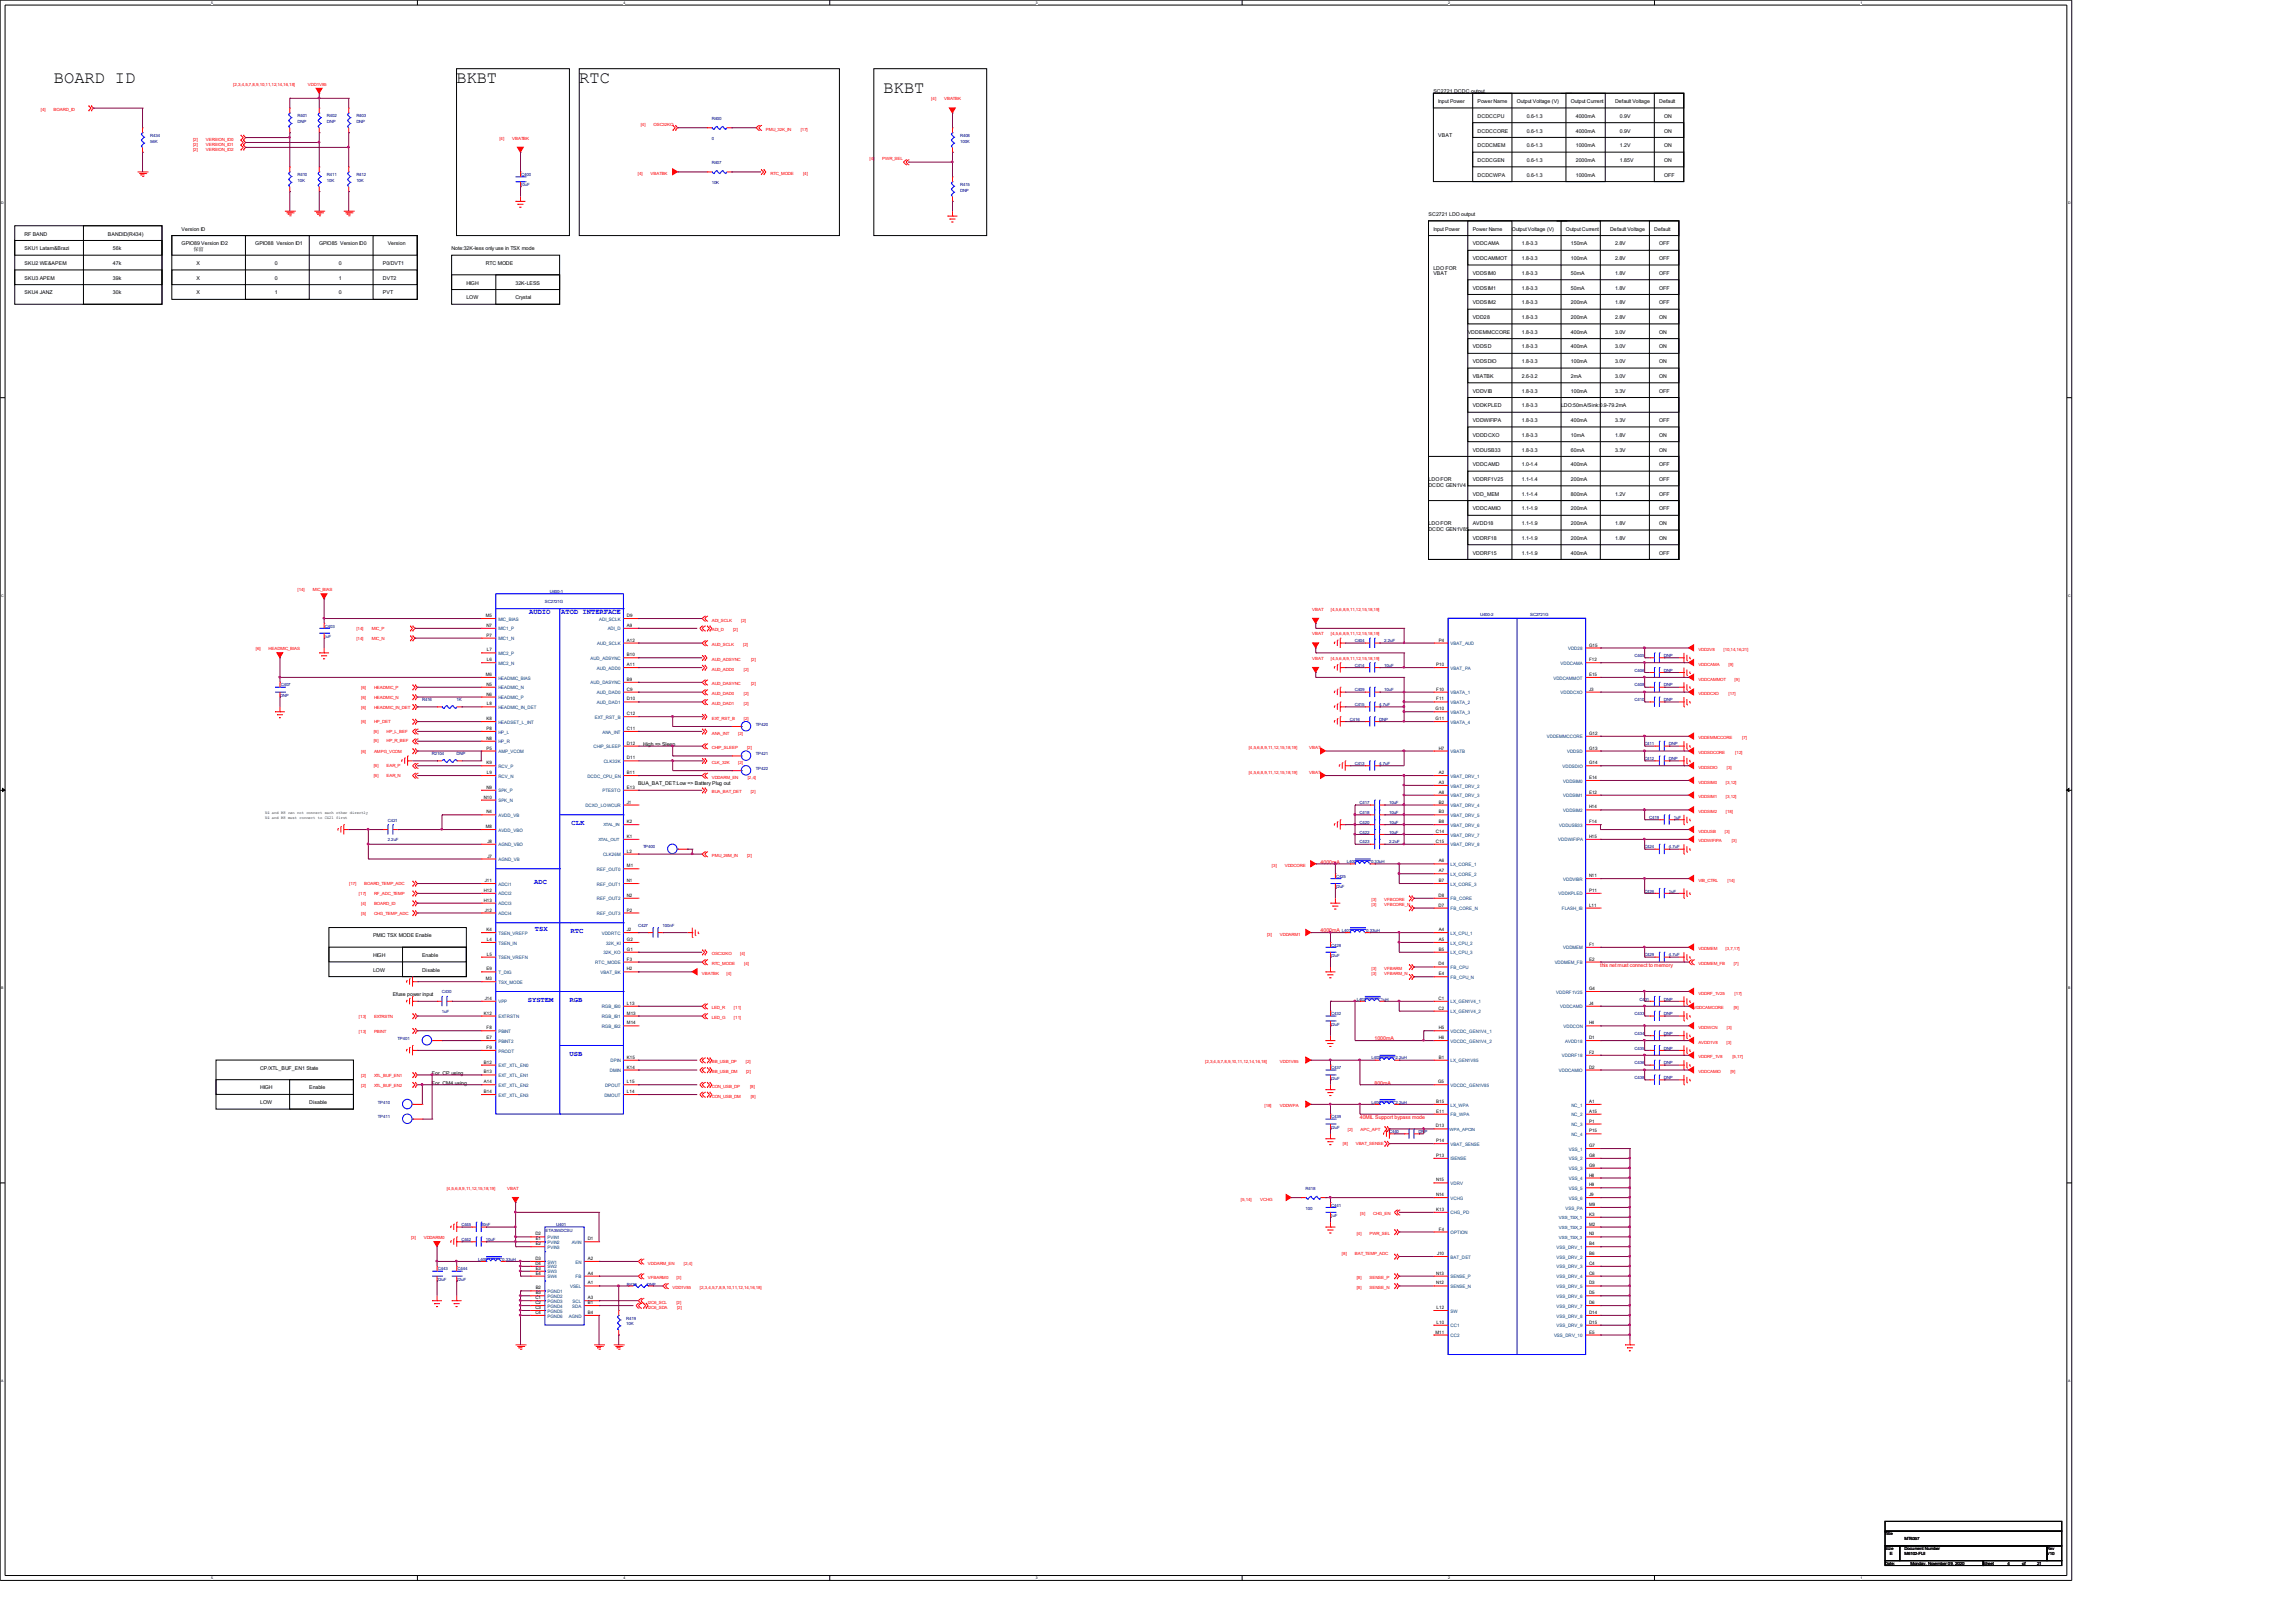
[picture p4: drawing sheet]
<svg xmlns="http://www.w3.org/2000/svg" width="297mm" height="210mm" viewBox="0 0 297 210" stroke-linecap="round" stroke-linejoin="round" font-family="sans-serif">
<defs><g id="words">
<g font-size="2.2">
<text x="7" y="10.7">BOARD ID</text>
<text x="59.1" y="10.7">BKBT</text>
<text x="74.9" y="10.7">RTC</text>
<text x="114.3" y="12">BKBT</text>
</g>
<g font-size=".9" fill="#00f">
<text x="68.5" y="79.5">AUDIO</text>
<text x="72.6" y="79.5">ATOD INTERFACE</text>
<text x="73.9" y="106.8">CLK</text>
<text x="69.1" y="114.4">ADC</text>
<text x="69.2" y="120.5">TSX</text>
<text x="73.8" y="120.8">RTC</text>
<text x="68.3" y="129.6">SYSTEM</text>
<text x="73.7" y="129.7">RGB</text>
<text x="73.7" y="136.6">USB</text>
</g>
<g font-size=".7">
<text x="185.4" y="12.1">SC2721 DCDC output</text>
<text x="186.1" y="17.8">VBAT</text>
<text x="186.1" y="13.3">Input Power</text>
<text x="191.1" y="13.3">Power Name</text>
<text x="191.1" y="15.2">DCDCCPU</text>
<text x="191.1" y="17.1">DCDCCORE</text>
<text x="196.2" y="13.3">Output Voltage (V)</text>
<text x="197.5" y="15.2">0.6-1.3</text>
<text x="197.5" y="17.1">0.6-1.3</text>
<text x="203.2" y="13.3">Output Current</text>
<text x="203.8" y="15.2">4000mA</text>
<text x="203.8" y="17.1">4000mA</text>
<text x="208.9" y="13.3">Default Voltage</text>
<text x="209.5" y="15.2">0.9V</text>
<text x="209.5" y="17.1">0.9V</text>
<text x="214.6" y="13.3">Default</text>
<text x="215.3" y="15.2">ON</text>
<text x="215.3" y="17.1">ON</text>
<text x="191.1" y="19.1">DCDCMEM</text>
<text x="191.1" y="21">DCDCGEN</text>
<text x="191.1" y="22.9">DCDCWPA</text>
<text x="197.5" y="19.1">0.6-1.3</text>
<text x="197.5" y="21">0.6-1.3</text>
<text x="197.5" y="22.9">0.6-1.3</text>
<text x="203.8" y="19.1">1000mA</text>
<text x="203.8" y="21">2000mA</text>
<text x="203.8" y="22.9">1000mA</text>
<text x="209.5" y="21">1.85V</text>
<text x="209.5" y="19.1">1.2V</text>
<text x="215.3" y="19.1">ON</text>
<text x="215.3" y="21">ON</text>
<text x="215.3" y="22.9">OFF</text>
<text x="23.5" y="29.8">Version ID</text>
<text x="184.8" y="27.9">SC2721 LDO output</text>
<text x="185.4" y="29.8">Input Power</text>
<text x="190.5" y="29.8">Power Name</text>
<text x="195.6" y="29.8">Output Voltage (V)</text>
<text x="202.6" y="29.8">Output Current</text>
<text x="208.3" y="29.8">Default Voltage</text>
<text x="214" y="29.8">Default</text>
<text x="3.2" y="32.4">SKU1 Latam&amp;Brazi</text>
<text x="3.2" y="34.3">SKU2 WE&amp;APEM</text>
<text x="3.2" y="30.5">RF BAND</text>
<text x="14" y="30.5">BANDID(R434)</text>
<text x="14.6" y="32.4">56k</text>
<text x="14.6" y="34.3">47k</text>
<text x="23.5" y="31.8">GPIO89 Version ID2</text>
<text x="25" y="32.5">保留</text>
<text x="25.4" y="34.3">X</text>
<text x="33" y="31.8">GPIO88 Version ID1</text>
<text x="35.6" y="34.3">0</text>
<text x="41.3" y="31.8">GPIO85 Version ID0</text>
<text x="43.8" y="34.3">0</text>
<text x="49.5" y="34.3">P0/DVT1</text>
<text x="50.2" y="31.8">Version</text>
<text x="58.4" y="32.4">Note:32K-less only use in TSX mode</text>
<text x="62.9" y="34.3">RTC MODE</text>
<text x="185.4" y="34.9">LDO FOR</text>
<text x="185.4" y="35.6">VBAT</text>
<text x="190.5" y="31.8">VDDCAMA</text>
<text x="190.5" y="33.7">VDDCAMMOT</text>
<text x="190.5" y="35.6">VDDSIM0</text>
<text x="196.8" y="31.8">1.8-3.3</text>
<text x="196.8" y="33.7">1.8-3.3</text>
<text x="196.8" y="35.6">1.8-3.3</text>
<text x="203.2" y="31.8">150mA</text>
<text x="203.2" y="33.7">100mA</text>
<text x="203.2" y="35.6">50mA</text>
<text x="208.9" y="31.8">2.8V</text>
<text x="208.9" y="35.6">1.8V</text>
<text x="208.9" y="33.7">2.8V</text>
<text x="214.6" y="31.8">OFF</text>
<text x="214.6" y="33.7">OFF</text>
<text x="214.6" y="35.6">OFF</text>
<text x="3.2" y="36.2">SKU3 APEM</text>
<text x="3.2" y="38.1">SKU4 JANZ</text>
<text x="14.6" y="36.2">39k</text>
<text x="14.6" y="38.1">30k</text>
<text x="25.4" y="36.2">X</text>
<text x="25.4" y="38.1">X</text>
<text x="35.6" y="36.2">0</text>
<text x="35.6" y="38.1">1</text>
<text x="43.8" y="36.2">1</text>
<text x="43.8" y="38.1">0</text>
<text x="49.5" y="36.2">DVT2</text>
<text x="49.5" y="38.1">PVT</text>
<text x="60.3" y="36.8">HIGH</text>
<text x="60.3" y="38.7">LOW</text>
<text x="66.7" y="38.7">Crystal</text>
<text x="66.7" y="36.8">32K-LESS</text>
<text x="190.5" y="37.5">VDDSIM1</text>
<text x="190.5" y="39.4">VDDSIM2</text>
<text x="190.5" y="41.3">VDD28</text>
<text x="196.8" y="37.5">1.8-3.3</text>
<text x="196.8" y="39.4">1.8-3.3</text>
<text x="196.8" y="41.3">1.8-3.3</text>
<text x="203.2" y="37.5">50mA</text>
<text x="203.2" y="39.4">200mA</text>
<text x="203.2" y="41.3">200mA</text>
<text x="208.9" y="37.5">1.8V</text>
<text x="208.9" y="39.4">1.8V</text>
<text x="208.9" y="41.3">2.8V</text>
<text x="214.6" y="39.4">OFF</text>
<text x="214.6" y="37.5">OFF</text>
<text x="214.6" y="41.3">ON</text>
<text x="189.9" y="43.2">VDDEMMCCORE</text>
<text x="190.5" y="45.1">VDDSD</text>
<text x="190.5" y="47">VDDSDIO</text>
<text x="196.8" y="43.2">1.8-3.3</text>
<text x="196.8" y="45.1">1.8-3.3</text>
<text x="196.8" y="47">1.8-3.3</text>
<text x="203.2" y="43.2">400mA</text>
<text x="203.2" y="45.1">400mA</text>
<text x="203.2" y="47">100mA</text>
<text x="208.9" y="43.2">3.0V</text>
<text x="208.9" y="45.1">3.0V</text>
<text x="208.9" y="47">3.0V</text>
<text x="214.6" y="43.2">ON</text>
<text x="214.6" y="45.1">ON</text>
<text x="214.6" y="47">ON</text>
<text x="190.5" y="50.8">VDDVIB</text>
<text x="190.5" y="48.9">VBATBK</text>
<text x="190.5" y="52.7">VDDKPLED</text>
<text x="196.8" y="48.9">2.6-3.2</text>
<text x="196.8" y="50.8">1.8-3.3</text>
<text x="196.8" y="52.7">1.8-3.3</text>
<text x="201.9" y="52.7">LDO:50mA/Sink:0.9-79.2mA</text>
<text x="203.2" y="48.9">2mA</text>
<text x="203.2" y="50.8">100mA</text>
<text x="208.9" y="48.9">3.0V</text>
<text x="208.9" y="50.8">3.3V</text>
<text x="214.6" y="48.9">ON</text>
<text x="214.6" y="50.8">OFF</text>
<text x="190.5" y="54.6">VDDWIFIPA</text>
<text x="190.5" y="56.5">VDDDCXO</text>
<text x="190.5" y="58.4">VDDUSB33</text>
<text x="196.8" y="54.6">1.8-3.3</text>
<text x="196.8" y="56.5">1.8-3.3</text>
<text x="196.8" y="58.4">1.8-3.3</text>
<text x="203.2" y="54.6">400mA</text>
<text x="203.2" y="56.5">10mA</text>
<text x="203.2" y="58.4">60mA</text>
<text x="208.9" y="54.6">3.3V</text>
<text x="208.9" y="56.5">1.8V</text>
<text x="208.9" y="58.4">3.3V</text>
<text x="214.6" y="56.5">ON</text>
<text x="214.6" y="58.4">ON</text>
<text x="214.6" y="54.6">OFF</text>
<text x="184.8" y="62.2">LDO FOR</text>
<text x="184.8" y="62.9">DCDC GEN1V4</text>
<text x="190.5" y="60.3">VDDCAMD</text>
<text x="190.5" y="62.2">VDDRF1V25</text>
<text x="190.5" y="64.1">VDD_MEM</text>
<text x="196.8" y="60.3">1.0-1.4</text>
<text x="196.8" y="62.2">1.1-1.4</text>
<text x="196.8" y="64.1">1.1-1.4</text>
<text x="203.2" y="60.3">400mA</text>
<text x="203.2" y="62.2">200mA</text>
<text x="203.2" y="64.1">800mA</text>
<text x="208.9" y="64.1">1.2V</text>
<text x="214.6" y="60.3">OFF</text>
<text x="214.6" y="62.2">OFF</text>
<text x="214.6" y="64.1">OFF</text>
<text x="184.8" y="67.9">LDO FOR</text>
<text x="184.8" y="68.7">DCDC GEN1V85</text>
<text x="190.5" y="66">VDDCAMIO</text>
<text x="190.5" y="67.9">AVDD18</text>
<text x="190.5" y="69.9">VDDRF18</text>
<text x="190.5" y="71.8">VDDRF15</text>
<text x="196.8" y="66">1.1-1.9</text>
<text x="196.8" y="67.9">1.1-1.9</text>
<text x="196.8" y="69.9">1.1-1.9</text>
<text x="196.8" y="71.8">1.1-1.9</text>
<text x="203.2" y="66">200mA</text>
<text x="203.2" y="67.9">200mA</text>
<text x="203.2" y="69.9">200mA</text>
<text x="203.2" y="71.8">400mA</text>
<text x="208.9" y="69.9">1.8V</text>
<text x="208.9" y="67.9">1.8V</text>
<text x="214.6" y="67.9">ON</text>
<text x="214.6" y="69.9">ON</text>
<text x="214.6" y="71.8">OFF</text>
<text x="214.6" y="66">OFF</text>
<text x="82.5" y="101.6">BUA_BAT_DET:Low =&gt; Battery Plug out</text>
<text x="83.2" y="96.5">High =&gt; Sleep</text>
<text x="48.3" y="123.8">HIGH</text>
<text x="48.3" y="121.3">PMIC TSX MODE Enable</text>
<text x="48.3" y="125.7">LOW</text>
<text x="54.6" y="123.8">Enable</text>
<text x="54.6" y="125.7">Disable</text>
<text x="50.8" y="128.9">Efuse power input</text>
<text x="33.7" y="141">HIGH</text>
<text x="33.7" y="142.9">LOW</text>
<text x="33.7" y="138.4">CP/XTL_BUF_EN1 State</text>
<text x="40" y="141">Enable</text>
<text x="40" y="142.9">Disable</text>
<text x="55.9" y="139.1">For CP using</text>
<text x="55.9" y="140.3">For CM4 using</text>
</g>
<g font-size=".7" fill="#f00">
<text x="170.8" y="111.8">4000mA</text>
<text x="170.8" y="120.7">4000mA</text>
<text x="207" y="125.1">this net must connect to memory</text>
<text x="177.8" y="134.6">1000mA</text>
<text x="177.8" y="140.3">800mA</text>
<text x="175.9" y="144.8">40MIL Support bypass mode</text>
</g>
<g font-size=".6" fill="#f00">
<text x="30.2" y="11.1">[2,3,4,5,7,8,9,10,11,12,14,16,18]</text>
<text x="39.8" y="11.1">VDD1V85</text>
<text x="5.3" y="14.4">[4]</text>
<text x="6.9" y="14.4">BOARD_ID</text>
<text x="82.9" y="16.3">[4]</text>
<text x="84.5" y="16.3">OSC32KO</text>
<text x="99.1" y="16.9">PMU_32K_IN</text>
<text x="103.6" y="16.9">[17]</text>
<text x="120.5" y="13">[4]</text>
<text x="122.1" y="13">VBATBK</text>
<text x="25" y="18.2">[2]</text>
<text x="25" y="18.8">[2]</text>
<text x="25" y="19.5">[2]</text>
<text x="26.6" y="18.2">VERSION_ID0</text>
<text x="26.6" y="18.8">VERSION_ID1</text>
<text x="26.6" y="19.5">VERSION_ID2</text>
<text x="64.6" y="18.1">[4]</text>
<text x="66.2" y="18.1">VBATBK</text>
<text x="82.5" y="22.6">[4]</text>
<text x="84.2" y="22.6">VBATBK</text>
<text x="99.7" y="22.6">RTC_MODE</text>
<text x="103.9" y="22.6">[4]</text>
<text x="112.5" y="20.7">[4]</text>
<text x="114.1" y="20.7">PWR_SEL</text>
<text x="38.5" y="76.5">[14]</text>
<text x="40.5" y="76.5">MIC_BIAS</text>
<text x="46.1" y="81.5">[14]</text>
<text x="46.1" y="82.8">[14]</text>
<text x="48.1" y="81.5">MIC_P</text>
<text x="48.1" y="82.8">MIC_N</text>
<text x="92.1" y="81.7">ADI_D</text>
<text x="92.1" y="80.4">ADI_SCLK</text>
<text x="92.1" y="83.6">AUD_SCLK</text>
<text x="94.8" y="81.7">[2]</text>
<text x="95.9" y="80.4">[2]</text>
<text x="96.1" y="83.6">[2]</text>
<text x="169.7" y="79">VBAT</text>
<text x="169.7" y="82.2">VBAT</text>
<text x="172.2" y="79">[4,5,6,8,9,11,12,15,18,19]</text>
<text x="172.2" y="82.2">[4,5,6,8,9,11,12,15,18,19]</text>
<text x="33.1" y="84.1">[6]</text>
<text x="34.8" y="84.1">HEADMIC_BIAS</text>
<text x="46.7" y="89.2">[6]</text>
<text x="48.4" y="89.2">HEADMIC_P</text>
<text x="92.1" y="85.5">AUD_ADSYNC</text>
<text x="92.1" y="86.8">AUD_ADD0</text>
<text x="92.1" y="88.7">AUD_DASYNC</text>
<text x="92.1" y="90">AUD_DAD0</text>
<text x="96.2" y="86.8">[2]</text>
<text x="96.2" y="90">[2]</text>
<text x="97.1" y="85.5">[2]</text>
<text x="97.1" y="88.7">[2]</text>
<text x="169.7" y="85.4">VBAT</text>
<text x="172.2" y="85.4">[4,5,6,8,9,11,12,15,18,19]</text>
<text x="219.7" y="84.2">VDD2V8</text>
<text x="219.7" y="86.1">VDDCAMA</text>
<text x="219.7" y="88.1">VDDCAMMOT</text>
<text x="219.7" y="90">VDDDCXO</text>
<text x="222.9" y="84.2">[10,14,16,21]</text>
<text x="223.6" y="86.1">[9]</text>
<text x="223.6" y="90">[17]</text>
<text x="224.4" y="88.1">[9]</text>
<text x="46.7" y="90.4">[6]</text>
<text x="46.7" y="91.7">[6]</text>
<text x="46.7" y="93.6">[6]</text>
<text x="48.3" y="94.8">[6]</text>
<text x="48.4" y="90.4">HEADMIC_N</text>
<text x="48.4" y="91.7">HEADMIC_IN_DET</text>
<text x="48.4" y="93.6">HP_DET</text>
<text x="50" y="94.8">HP_L_BEF</text>
<text x="92.1" y="91.2">AUD_DAD1</text>
<text x="92.1" y="93.1">EXT_RST_B</text>
<text x="92.1" y="95">ANA_INT</text>
<text x="95.5" y="95">[2]</text>
<text x="96.2" y="91.2">[2]</text>
<text x="96.2" y="93.1">[2]</text>
<text x="219.7" y="95.7">VDDEMMCCORE</text>
<text x="225.4" y="95.7">[7]</text>
<text x="46.7" y="97.4">[6]</text>
<text x="48.3" y="96.1">[6]</text>
<text x="48.3" y="99.2">[6]</text>
<text x="48.3" y="100.5">[6]</text>
<text x="48.4" y="97.4">AMPG_VCOM</text>
<text x="50" y="96.1">HP_R_BEF</text>
<text x="50" y="99.2">EAR_P</text>
<text x="50" y="100.5">EAR_N</text>
<text x="92.1" y="96.9">CHIP_SLEEP</text>
<text x="92.1" y="98.8">CLK_32K</text>
<text x="92.1" y="100.8">VDDARM_EN</text>
<text x="95.5" y="98.8">[2]</text>
<text x="96.6" y="96.9">[2]</text>
<text x="96.7" y="100.8">[2,4]</text>
<text x="161.5" y="96.9">[4,5,6,8,9,11,12,15,18,19]</text>
<text x="161.5" y="100.1">[4,5,6,8,9,11,12,15,18,19]</text>
<text x="169.4" y="96.9">VBAT</text>
<text x="169.4" y="100.1">VBAT</text>
<text x="219.7" y="101.4">VDDSIM0</text>
<text x="219.7" y="99.5">VDDSDIO</text>
<text x="219.7" y="97.6">VDDSDCORE</text>
<text x="223.2" y="101.4">[3,12]</text>
<text x="223.4" y="99.5">[3]</text>
<text x="224.5" y="97.6">[12]</text>
<text x="92.1" y="102.7">BUA_BAT_DET</text>
<text x="97.1" y="102.7">[2]</text>
<text x="219.7" y="107.7">VDDUSB</text>
<text x="219.7" y="105.2">VDDSIM2</text>
<text x="219.7" y="103.3">VDDSIM1</text>
<text x="223.1" y="107.7">[3]</text>
<text x="223.2" y="105.2">[18]</text>
<text x="223.2" y="103.3">[3,12]</text>
<text x="92.1" y="110.9">PMU_26M_IN</text>
<text x="96.6" y="110.9">[2]</text>
<text x="164.5" y="112.2">[3]</text>
<text x="166.2" y="112.2">VDDCORE</text>
<text x="219.7" y="109">VDDWIFIPA</text>
<text x="224" y="109">[3]</text>
<text x="45.2" y="114.6">[17]</text>
<text x="46.4" y="115.8">[17]</text>
<text x="46.7" y="117.1">[4]</text>
<text x="46.7" y="118.4">[5]</text>
<text x="47.1" y="114.6">BOARD_TEMP_ADC</text>
<text x="48.4" y="115.8">RF_ADC_TEMP</text>
<text x="48.4" y="117.1">BOARD_ID</text>
<text x="48.4" y="118.4">CHG_TEMP_ADC</text>
<text x="177.4" y="117.3">[3]</text>
<text x="177.4" y="116.6">[3]</text>
<text x="179.1" y="117.3">VFBCORE_N</text>
<text x="179.1" y="116.6">VFBCORE</text>
<text x="219.7" y="114.1">VIB_CTRL</text>
<text x="223.5" y="114.1">[14]</text>
<text x="92.1" y="123.6">OSC32KO</text>
<text x="92.1" y="124.9">RTC_MODE</text>
<text x="95.7" y="123.6">[4]</text>
<text x="96.3" y="124.9">[4]</text>
<text x="163.9" y="121.1">[3]</text>
<text x="165.6" y="121.1">VDDARM1</text>
<text x="177.4" y="125.5">[3]</text>
<text x="179.1" y="125.5">VFBARM</text>
<text x="219.7" y="124.9">VDDMEM_FB</text>
<text x="219.7" y="123">VDDMEM</text>
<text x="223.2" y="123">[3,7,17]</text>
<text x="224.3" y="124.9">[7]</text>
<text x="46.4" y="131.7">[13]</text>
<text x="48.4" y="131.7">EXTRSTN</text>
<text x="90.8" y="126.2">VBATBK</text>
<text x="92.1" y="130.6">LED_R</text>
<text x="92.1" y="131.9">LED_G</text>
<text x="94" y="126.2">[4]</text>
<text x="94.9" y="130.6">[11]</text>
<text x="94.9" y="131.9">[11]</text>
<text x="177.4" y="126.2">[3]</text>
<text x="179.1" y="126.2">VFBARM_N</text>
<text x="219.1" y="130.6">VDDCAMCORE</text>
<text x="219.7" y="128.7">VDDRF_1V25</text>
<text x="224.3" y="130.6">[9]</text>
<text x="224.4" y="128.7">[17]</text>
<text x="46.4" y="133.6">[13]</text>
<text x="48.4" y="133.6">PBINT</text>
<text x="92.1" y="137.6">BB_USB_DP</text>
<text x="96.5" y="137.6">[2]</text>
<text x="155.9" y="137.6">[2,3,4,5,7,8,9,10,11,12,14,16,18]</text>
<text x="165.6" y="137.6">VDD1V85</text>
<text x="219.7" y="136.9">VDDRF_1V8</text>
<text x="219.7" y="135">AVDD1V8</text>
<text x="219.7" y="133.1">VDDWCN</text>
<text x="223.3" y="135">[3]</text>
<text x="223.4" y="133.1">[3]</text>
<text x="224.1" y="136.9">[5,17]</text>
<text x="46.7" y="139.3">[2]</text>
<text x="46.7" y="140.6">[2]</text>
<text x="48.4" y="139.3">XTL_BUF_EN1</text>
<text x="48.4" y="140.6">XTL_BUF_EN2</text>
<text x="92.1" y="138.9">BB_USB_DM</text>
<text x="92.1" y="140.8">CON_USB_DP</text>
<text x="92.1" y="142">CON_USB_DM</text>
<text x="96.5" y="138.9">[2]</text>
<text x="97" y="140.8">[8]</text>
<text x="97.1" y="142">[8]</text>
<text x="163.6" y="143.3">[18]</text>
<text x="165.6" y="143.3">VDDWPA</text>
<text x="219.7" y="138.9">VDDCAMIO</text>
<text x="223.8" y="138.9">[9]</text>
<text x="173.7" y="148.2">[8]</text>
<text x="174.4" y="146.3">[2]</text>
<text x="175.4" y="148.2">VBAT_SENSE</text>
<text x="176" y="146.3">APC_APT</text>
<text x="57.8" y="154">[4,5,6,8,9,11,12,15,18,19]</text>
<text x="65.6" y="154">VBAT</text>
<text x="160.5" y="155.4">[5,14]</text>
<text x="163" y="155.4">VCHG</text>
<text x="53.2" y="160.3">[3]</text>
<text x="54.8" y="160.3">VDDARM0</text>
<text x="175.5" y="159.8">[4]</text>
<text x="176" y="157.3">[5]</text>
<text x="177.1" y="159.8">PWR_SEL</text>
<text x="177.6" y="157.3">CHG_EN</text>
<text x="83.8" y="163.6">VDDARM_EN</text>
<text x="83.8" y="165.5">VFBARM0</text>
<text x="87" y="166.8">VDD1V85</text>
<text x="87.5" y="165.5">[3]</text>
<text x="88.5" y="163.6">[2,4]</text>
<text x="90.5" y="166.8">[2,3,4,5,7,8,9,10,11,12,14,16,18]</text>
<text x="173.6" y="162.3">[8]</text>
<text x="175.2" y="162.3">BAT_TEMP_ADC</text>
<text x="175.5" y="165.5">[8]</text>
<text x="175.5" y="166.8">[8]</text>
<text x="177.1" y="165.5">SENSE_P</text>
<text x="177.1" y="166.8">SENSE_N</text>
<text x="83.8" y="169.3">I2C6_SDA</text>
<text x="83.8" y="168.7">I2C6_SCL</text>
<text x="87.5" y="168.7">[2]</text>
<text x="87.6" y="169.3">[2]</text>
</g>
<g font-size=".6" fill="#000080">
<text x="19.4" y="17.7">R434</text>
<text x="38.5" y="15.2">R401</text>
<text x="38.5" y="15.9">DNP</text>
<text x="42.3" y="15.2">R402</text>
<text x="42.3" y="15.9">DNP</text>
<text x="46.1" y="15.2">R403</text>
<text x="46.1" y="15.9">DNP</text>
<text x="92.1" y="15.5">R400</text>
<text x="124.2" y="17.7">R408</text>
<text x="19.4" y="18.5">56K</text>
<text x="38.5" y="22.8">R410</text>
<text x="38.5" y="23.5">10K</text>
<text x="42.3" y="22.8">R411</text>
<text x="42.3" y="23.5">10K</text>
<text x="46.1" y="22.8">R412</text>
<text x="46.1" y="23.5">10K</text>
<text x="67.4" y="22.8">C400</text>
<text x="92.1" y="18.1">0</text>
<text x="92.1" y="21.2">R407</text>
<text x="92.1" y="23.8">10K</text>
<text x="124.2" y="18.5">100K</text>
<text x="67.3" y="24.1">10uF</text>
<text x="124.2" y="24">R415</text>
<text x="124.2" y="24.8">DNP</text>
<text x="71.1" y="76.7">U400-1</text>
<text x="41.9" y="82.6">1uF</text>
<text x="42" y="81.2">C403</text>
<text x="70.5" y="78">SC2721G</text>
<text x="175.2" y="83.1">C404</text>
<text x="179.1" y="83.1">2.2uF</text>
<text x="191.5" y="79.8">U400-2</text>
<text x="197.9" y="79.8">SC2721G</text>
<text x="36.3" y="88.8">C407</text>
<text x="175.2" y="86.3">C414</text>
<text x="175.2" y="89.5">C409</text>
<text x="179.1" y="86.3">10uF</text>
<text x="179.1" y="89.5">10uF</text>
<text x="211.4" y="88.8">C408</text>
<text x="211.4" y="86.9">C406</text>
<text x="211.4" y="85">C405</text>
<text x="215.2" y="88.8">DNP</text>
<text x="215.2" y="86.9">DNP</text>
<text x="215.2" y="85">DNP</text>
<text x="36.2" y="90.2">DNP</text>
<text x="54.6" y="90.7">R416</text>
<text x="59" y="90.7">1K</text>
<text x="97.8" y="93.9">TP420</text>
<text x="174.6" y="93.3">C416</text>
<text x="175.2" y="91.4">C415</text>
<text x="178.4" y="93.3">DNP</text>
<text x="178.4" y="91.4">4.7uF</text>
<text x="211.4" y="90.7">C410</text>
<text x="215.2" y="90.7">DNP</text>
<text x="55.9" y="97.7">R2104</text>
<text x="59" y="97.7">DNP</text>
<text x="97.8" y="97.7">TP421</text>
<text x="97.8" y="99.6">TP422</text>
<text x="175.2" y="99">C413</text>
<text x="178.4" y="99">4.7uF</text>
<text x="212.7" y="98.3">C412</text>
<text x="212.7" y="96.4">C411</text>
<text x="215.9" y="98.3">DNP</text>
<text x="215.9" y="96.4">DNP</text>
<text x="50.2" y="106.3">C421</text>
<text x="175.9" y="104.1">C417</text>
<text x="175.9" y="105.3">C418</text>
<text x="175.9" y="106.6">C420</text>
<text x="175.9" y="107.9">C422</text>
<text x="179.7" y="104.1">10uF</text>
<text x="179.7" y="105.3">10uF</text>
<text x="179.7" y="106.6">10uF</text>
<text x="179.7" y="107.9">10uF</text>
<text x="213.3" y="106">C419</text>
<text x="216.5" y="106">1uF</text>
<text x="50.2" y="108.9">2.2uF</text>
<text x="83.2" y="109.8">TP400</text>
<text x="172.8" y="113.6">C425</text>
<text x="174.2" y="111.7">L400</text>
<text x="175.9" y="109.1">C423</text>
<text x="177.4" y="111.7">0.33uH</text>
<text x="179.7" y="109.1">2.2uF</text>
<text x="212.7" y="109.8">C424</text>
<text x="215.9" y="109.8">4.7uF</text>
<text x="82.5" y="119.9">C427</text>
<text x="85.7" y="119.9">100nF</text>
<text x="172.7" y="114.9">22uF</text>
<text x="212.7" y="115.5">C426</text>
<text x="215.9" y="115.5">1uF</text>
<text x="172.1" y="123.8">22uF</text>
<text x="172.2" y="122.5">C428</text>
<text x="173.6" y="120.6">L401</text>
<text x="176.7" y="120.6">0.33uH</text>
<text x="212.7" y="123.7">C429</text>
<text x="215.9" y="123.7">4.7uF</text>
<text x="57.1" y="128.5">C430</text>
<text x="57.1" y="131.1">1uF</text>
<text x="172.2" y="131.4">C432</text>
<text x="175.5" y="129.5">L402</text>
<text x="178.6" y="129.5">1uH</text>
<text x="211.4" y="131.4">C433</text>
<text x="212.1" y="129.5">C431</text>
<text x="215.2" y="129.5">DNP</text>
<text x="215.2" y="131.4">DNP</text>
<text x="51.4" y="134.5">TP401</text>
<text x="172.1" y="132.7">22uF</text>
<text x="177.4" y="137.1">L403</text>
<text x="180.5" y="137.1">2.2uH</text>
<text x="211.4" y="135.8">C435</text>
<text x="211.4" y="137.7">C436</text>
<text x="211.4" y="133.9">C434</text>
<text x="215.2" y="135.8">DNP</text>
<text x="215.2" y="137.7">DNP</text>
<text x="215.2" y="133.9">DNP</text>
<text x="48.9" y="142.8">TP410</text>
<text x="172.1" y="139.7">22uF</text>
<text x="172.2" y="138.3">C437</text>
<text x="177.4" y="142.8">L404</text>
<text x="180.5" y="142.8">2.2uH</text>
<text x="211.4" y="139.6">C438</text>
<text x="215.2" y="139.6">DNP</text>
<text x="48.9" y="144.7">TP411</text>
<text x="172.1" y="146.1">22uF</text>
<text x="172.2" y="144.7">C439</text>
<text x="179.7" y="146.6">C440</text>
<text x="183.5" y="146.6">DNP</text>
<text x="168.9" y="153.9">R418</text>
<text x="59.7" y="160.6">C442</text>
<text x="59.7" y="158.7">C445</text>
<text x="62.2" y="158.7">10nF</text>
<text x="62.9" y="160.6">10uF</text>
<text x="70.6" y="159.4">ETA355DCSU</text>
<text x="72" y="158.7">U401</text>
<text x="168.9" y="156.5">100</text>
<text x="172.1" y="157.5">1uF</text>
<text x="172.2" y="156.1">C441</text>
<text x="56.5" y="165.7">22uF</text>
<text x="56.6" y="164.4">C443</text>
<text x="59" y="165.7">22uF</text>
<text x="59.2" y="164.4">C444</text>
<text x="61.8" y="163.1">L405</text>
<text x="65" y="163.1">0.33uH</text>
<text x="81.1" y="166.4">R430</text>
<text x="83.7" y="166.4">DNP</text>
<text x="81" y="170.7">R419</text>
<text x="81" y="171.5">10K</text>
</g>
<g font-size=".6">
<text x="62.9" y="79.8">M5</text>
<text x="62.9" y="82.4">P7</text>
<text x="62.9" y="81.1">N7</text>
<text x="81.1" y="83">A12</text>
<text x="81.1" y="79.8">D9</text>
<text x="81.1" y="81.1">A9</text>
<text x="186.1" y="83">P4</text>
<text x="205.6" y="83.7">G15</text>
<text x="62.9" y="87.5">M6</text>
<text x="62.9" y="88.7">N5</text>
<text x="63" y="85.6">L6</text>
<text x="63" y="84.3">L7</text>
<text x="81.1" y="86.2">A11</text>
<text x="81.1" y="84.9">B10</text>
<text x="81.1" y="89.4">C9</text>
<text x="81.1" y="88.1">B9</text>
<text x="185.8" y="86.2">P10</text>
<text x="185.8" y="89.4">F10</text>
<text x="205.6" y="85.6">F12</text>
<text x="205.6" y="87.5">E15</text>
<text x="205.6" y="89.4">J3</text>
<text x="62.9" y="93.2">K8</text>
<text x="62.9" y="94.4">P8</text>
<text x="62.9" y="95.7">N8</text>
<text x="62.9" y="90">N6</text>
<text x="63" y="91.3">L8</text>
<text x="81.1" y="94.4">C11</text>
<text x="81.1" y="90.6">D10</text>
<text x="81.1" y="92.5">C12</text>
<text x="185.7" y="91.9">G10</text>
<text x="185.7" y="93.2">G11</text>
<text x="185.8" y="90.6">F11</text>
<text x="205.6" y="95.1">G12</text>
<text x="62.9" y="97">P5</text>
<text x="62.9" y="98.9">K9</text>
<text x="63" y="100.2">L9</text>
<text x="81.1" y="98.3">D11</text>
<text x="81.1" y="96.4">D12</text>
<text x="81.1" y="100.2">B11</text>
<text x="186.1" y="97">H7</text>
<text x="186.1" y="100.2">A2</text>
<text x="186.1" y="101.4">A3</text>
<text x="205.6" y="97">G13</text>
<text x="205.6" y="100.8">E14</text>
<text x="205.6" y="98.9">G14</text>
<text x="34.3" y="105.3">N4 and M8 can not connect each other directly</text>
<text x="34.3" y="105.9">N4 and M8 must connect to C421 first</text>
<text x="62.6" y="103.3">N10</text>
<text x="62.9" y="107.1">M8</text>
<text x="62.9" y="105.2">N4</text>
<text x="62.9" y="102.1">N9</text>
<text x="81.1" y="102.1">E13</text>
<text x="81.1" y="104">J1</text>
<text x="81.1" y="106.5">K2</text>
<text x="185.7" y="107.8">C14</text>
<text x="186.1" y="102.7">A8</text>
<text x="186.1" y="104">B2</text>
<text x="186.1" y="105.2">B3</text>
<text x="186.1" y="106.5">B8</text>
<text x="205.6" y="102.7">E12</text>
<text x="205.6" y="104.6">H14</text>
<text x="205.6" y="106.5">F14</text>
<text x="63.1" y="111">J7</text>
<text x="63.1" y="109.1">J8</text>
<text x="81.1" y="110.3">L2</text>
<text x="81.1" y="112.2">M1</text>
<text x="81.1" y="108.4">K1</text>
<text x="185.7" y="109.1">C15</text>
<text x="186.1" y="111.6">A6</text>
<text x="186.1" y="112.9">A7</text>
<text x="205.6" y="113.5">N11</text>
<text x="205.6" y="108.4">H15</text>
<text x="62.6" y="115.4">H12</text>
<text x="62.6" y="116.7">H13</text>
<text x="62.7" y="114.1">J11</text>
<text x="62.7" y="117.9">J12</text>
<text x="81.1" y="114.1">N1</text>
<text x="81.1" y="116">N2</text>
<text x="81.1" y="117.9">P2</text>
<text x="186.1" y="116">D8</text>
<text x="186.1" y="117.3">D7</text>
<text x="186.1" y="114.1">B7</text>
<text x="205.6" y="115.4">P11</text>
<text x="205.6" y="117.3">L11</text>
<text x="62.9" y="125.6">E9</text>
<text x="62.9" y="120.5">K4</text>
<text x="63" y="121.8">L4</text>
<text x="63" y="123.7">L5</text>
<text x="81.1" y="121.8">G2</text>
<text x="81.1" y="123">G1</text>
<text x="81.1" y="124.3">F3</text>
<text x="81.1" y="125.6">H2</text>
<text x="81.1" y="120.5">J2</text>
<text x="186.1" y="124.9">D4</text>
<text x="186.1" y="120.5">A4</text>
<text x="186.1" y="121.8">A5</text>
<text x="186.1" y="123">B5</text>
<text x="205.6" y="122.4">F1</text>
<text x="205.6" y="124.3">E2</text>
<text x="62.6" y="131.3">K12</text>
<text x="62.7" y="129.4">J14</text>
<text x="62.9" y="126.8">M3</text>
<text x="81.1" y="130">L13</text>
<text x="81.1" y="131.3">M13</text>
<text x="186.1" y="129.4">C1</text>
<text x="186.1" y="130.6">C2</text>
<text x="186.1" y="126.2">E4</text>
<text x="205.6" y="130">J4</text>
<text x="205.6" y="128.1">G4</text>
<text x="62.6" y="137.6">B12</text>
<text x="62.9" y="133.2">F8</text>
<text x="62.9" y="134.5">E7</text>
<text x="62.9" y="135.7">F9</text>
<text x="81.1" y="137">K15</text>
<text x="81.1" y="132.5">M14</text>
<text x="186.1" y="133.2">H5</text>
<text x="186.1" y="134.5">H6</text>
<text x="186.1" y="137">B1</text>
<text x="205.6" y="132.5">H4</text>
<text x="205.6" y="136.4">F2</text>
<text x="205.6" y="134.5">D1</text>
<text x="62.6" y="141.4">B14</text>
<text x="62.6" y="138.9">B13</text>
<text x="62.6" y="140.2">A14</text>
<text x="81.1" y="138.3">K14</text>
<text x="81.1" y="141.4">L14</text>
<text x="81.1" y="140.2">L15</text>
<text x="185.8" y="142.7">B15</text>
<text x="185.8" y="144">E11</text>
<text x="186" y="140.2">G5</text>
<text x="205.6" y="144">A15</text>
<text x="205.6" y="142.7">A1</text>
<text x="205.6" y="138.3">D2</text>
<text x="185.7" y="145.9">D13</text>
<text x="185.8" y="147.8">P14</text>
<text x="185.8" y="149.7">P13</text>
<text x="205.6" y="148.4">G7</text>
<text x="205.6" y="149.7">G8</text>
<text x="205.6" y="146.5">P15</text>
<text x="205.6" y="145.2">P1</text>
<text x="185.8" y="154.8">N14</text>
<text x="185.8" y="152.9">N15</text>
<text x="205.6" y="151">G9</text>
<text x="205.6" y="152.2">H8</text>
<text x="205.6" y="153.5">H9</text>
<text x="205.6" y="154.8">J9</text>
<text x="69.3" y="159.9">D2</text>
<text x="69.3" y="160.5">E1</text>
<text x="69.3" y="161.1">E2</text>
<text x="76" y="160.5">D1</text>
<text x="185.8" y="156.7">K13</text>
<text x="186.1" y="159.2">F4</text>
<text x="205.6" y="161.1">B4</text>
<text x="205.6" y="156">M9</text>
<text x="205.6" y="157.3">K3</text>
<text x="205.6" y="158.6">M2</text>
<text x="205.6" y="159.9">N3</text>
<text x="69.3" y="163">D3</text>
<text x="69.3" y="163.7">D4</text>
<text x="69.3" y="166.8">B2</text>
<text x="69.3" y="167.5">B3</text>
<text x="69.3" y="164.3">E3</text>
<text x="69.3" y="164.9">E4</text>
<text x="76" y="166.2">A1</text>
<text x="76" y="163">A2</text>
<text x="76" y="164.9">A4</text>
<text x="185.8" y="166.2">N12</text>
<text x="185.8" y="164.9">N13</text>
<text x="185.9" y="162.4">J10</text>
<text x="205.6" y="162.4">B6</text>
<text x="205.6" y="163.7">C4</text>
<text x="205.6" y="164.9">C6</text>
<text x="205.6" y="166.2">D3</text>
<text x="205.6" y="167.5">D5</text>
<text x="69.3" y="168.1">C1</text>
<text x="69.3" y="168.7">C2</text>
<text x="69.3" y="169.4">C3</text>
<text x="69.3" y="170">C4</text>
<text x="76" y="168.1">A3</text>
<text x="76" y="168.7">B1</text>
<text x="76" y="170">B4</text>
<text x="185.7" y="172.6">M11</text>
<text x="185.8" y="169.4">L12</text>
<text x="185.8" y="171.3">L10</text>
<text x="205.6" y="168.7">D6</text>
<text x="205.6" y="170">D14</text>
<text x="205.6" y="171.3">D15</text>
<text x="205.6" y="172.6">E5</text>
<text x="243.8" y="198.7">Title</text>
<text x="243.8" y="200.6">Size</text>
<text x="243.8" y="202.5">Date:</text>
<text x="244.5" y="201.2">E</text>
<text x="246.4" y="200.6">Document Number</text>
<text x="246.4" y="201.2">M6102-FIJI</text>
<text x="246.4" y="199.3">MT6357</text>
<text x="247.1" y="202.5">Monday, November 09, 2020</text>
<text x="256.5" y="202.5">Sheet</text>
<text x="259.7" y="202.5">4</text>
<text x="261.6" y="202.5">of</text>
<text x="263.5" y="202.5">21</text>
<text x="264.8" y="200.6">Rev</text>
<text x="264.8" y="201.2">V10</text>
</g>
<g font-size=".6" fill="#004080">
<text x="64.5" y="80.3">MIC_BIAS</text>
<text x="64.5" y="82.8">MIC1_N</text>
<text x="64.5" y="81.6">MIC1_P</text>
<text x="77.3" y="83.5">AUD_SCLK</text>
<text x="77.5" y="80.3">ADI_SCLK</text>
<text x="78.6" y="81.6">ADI_D</text>
<text x="187.6" y="83.5">VBAT_AUD</text>
<text x="64.5" y="86">MIC2_N</text>
<text x="64.5" y="84.8">MIC2_P</text>
<text x="64.5" y="87.9">HEADMIC_BIAS</text>
<text x="64.5" y="89.2">HEADMIC_N</text>
<text x="76.4" y="85.4">AUD_ADSYNC</text>
<text x="76.4" y="88.6">AUD_DASYNC</text>
<text x="77.2" y="86.7">AUD_ADD0</text>
<text x="77.2" y="89.8">AUD_DAD0</text>
<text x="187.6" y="86.7">VBAT_PA</text>
<text x="187.6" y="89.8">VBATA_1</text>
<text x="200.9" y="87.9">VDDCAMMOT</text>
<text x="201.9" y="86">VDDCAMA</text>
<text x="201.9" y="89.8">VDDDCXO</text>
<text x="202.8" y="84.1">VDD28</text>
<text x="64.5" y="93.6">HEADSET_L_INT</text>
<text x="64.5" y="94.9">HP_L</text>
<text x="64.5" y="91.7">HEADMIC_IN_DET</text>
<text x="64.5" y="90.5">HEADMIC_P</text>
<text x="77" y="93">EXT_RST_B</text>
<text x="77.2" y="91.1">AUD_DAD1</text>
<text x="77.9" y="94.9">ANA_INT</text>
<text x="187.6" y="91.1">VBATA_2</text>
<text x="187.6" y="92.4">VBATA_3</text>
<text x="187.6" y="93.6">VBATA_4</text>
<text x="200.1" y="95.5">VDDEMMCCORE</text>
<text x="64.5" y="97.5">AMP_VCOM</text>
<text x="64.5" y="96.2">HP_R</text>
<text x="64.5" y="100.6">RCV_N</text>
<text x="64.5" y="99.4">RCV_P</text>
<text x="76" y="100.6">DCDC_CPU_EN</text>
<text x="76.8" y="96.8">CHIP_SLEEP</text>
<text x="78.1" y="98.7">CLK32K</text>
<text x="187.6" y="97.5">VBATB</text>
<text x="187.6" y="100.6">VBAT_DRV_1</text>
<text x="187.6" y="101.9">VBAT_DRV_2</text>
<text x="202.1" y="99.4">VDDSDIO</text>
<text x="202.2" y="101.3">VDDSIM0</text>
<text x="202.7" y="97.5">VDDSD</text>
<text x="64.5" y="105.7">AVDD_VB</text>
<text x="64.5" y="107.6">AVDD_VBO</text>
<text x="64.5" y="103.8">SPK_N</text>
<text x="64.5" y="102.5">SPK_P</text>
<text x="75.7" y="104.4">DCXO_LOWCUR</text>
<text x="77.9" y="102.5">PTESTO</text>
<text x="78.1" y="106.9">XTAL_IN</text>
<text x="187.6" y="103.2">VBAT_DRV_3</text>
<text x="187.6" y="104.4">VBAT_DRV_4</text>
<text x="187.6" y="105.7">VBAT_DRV_5</text>
<text x="187.6" y="107">VBAT_DRV_6</text>
<text x="201.7" y="107">VDDUSB33</text>
<text x="202.2" y="103.2">VDDSIM1</text>
<text x="202.2" y="105.1">VDDSIM2</text>
<text x="64.5" y="111.4">AGND_VB</text>
<text x="64.5" y="109.5">AGND_VBO</text>
<text x="77.2" y="112.7">REF_OUT0</text>
<text x="77.4" y="108.8">XTAL_OUT</text>
<text x="78" y="110.8">CLK26M</text>
<text x="187.6" y="108.2">VBAT_DRV_7</text>
<text x="187.6" y="109.5">VBAT_DRV_8</text>
<text x="187.6" y="112.1">LX_CORE_1</text>
<text x="187.6" y="113.3">LX_CORE_2</text>
<text x="201.6" y="108.9">VDDWIFIPA</text>
<text x="202.2" y="114">VDDVIBR</text>
<text x="64.5" y="114.6">ADCI1</text>
<text x="64.5" y="115.9">ADCI2</text>
<text x="64.5" y="117.1">ADCI3</text>
<text x="64.5" y="118.4">ADCI4</text>
<text x="77.2" y="114.6">REF_OUT1</text>
<text x="77.2" y="116.5">REF_OUT2</text>
<text x="77.2" y="118.4">REF_OUT3</text>
<text x="187.6" y="116.5">FB_CORE</text>
<text x="187.6" y="117.8">FB_CORE_N</text>
<text x="187.6" y="114.6">LX_CORE_3</text>
<text x="201.6" y="115.9">VDDKPLED</text>
<text x="202" y="117.8">FLASH_IB</text>
<text x="64.5" y="122.2">TSEN_IN</text>
<text x="64.5" y="124.1">TSEN_VREFN</text>
<text x="64.5" y="120.9">TSEN_VREFP</text>
<text x="77" y="124.8">RTC_MODE</text>
<text x="77.8" y="120.9">VDDRTC</text>
<text x="78.1" y="123.5">32K_KO</text>
<text x="78.4" y="122.2">32K_KI</text>
<text x="187.6" y="125.4">FB_CPU</text>
<text x="187.6" y="120.9">LX_CPU_1</text>
<text x="187.6" y="122.2">LX_CPU_2</text>
<text x="187.6" y="123.5">LX_CPU_3</text>
<text x="201.1" y="124.8">VDDMEM_FB</text>
<text x="202.2" y="122.9">VDDMEM</text>
<text x="64.5" y="131.7">EXTRSTN</text>
<text x="64.5" y="126">T_DIG</text>
<text x="64.5" y="127.3">TSX_MODE</text>
<text x="64.5" y="129.8">VPP</text>
<text x="77.7" y="126">VBAT_BK</text>
<text x="77.8" y="130.5">RGB_IB0</text>
<text x="77.8" y="131.7">RGB_IB1</text>
<text x="187.6" y="126.7">FB_CPU_N</text>
<text x="187.6" y="129.8">LX_GEN1V4_1</text>
<text x="187.6" y="131.1">LX_GEN1V4_2</text>
<text x="201.3" y="128.6">VDDRF1V25</text>
<text x="201.8" y="130.5">VDDCAMD</text>
<text x="64.5" y="133.6">PBINT</text>
<text x="64.5" y="134.9">PBINT2</text>
<text x="64.5" y="136.2">PRODT</text>
<text x="77.8" y="133">RGB_IB2</text>
<text x="79" y="137.5">DPIN</text>
<text x="187.6" y="133.6">VDCDC_GEN1V4_1</text>
<text x="187.6" y="134.9">VDCDC_GEN1V4_2</text>
<text x="187.6" y="137.5">LX_GEN1V85</text>
<text x="202" y="136.8">VDDRF18</text>
<text x="202.3" y="133">VDDCON</text>
<text x="202.5" y="134.9">AVDD18</text>
<text x="64.5" y="141.9">EXT_XTL_EN3</text>
<text x="64.5" y="139.4">EXT_XTL_EN1</text>
<text x="64.5" y="140.6">EXT_XTL_EN2</text>
<text x="64.5" y="138.1">EXT_XTL_EN0</text>
<text x="78.2" y="141.9">DMOUT</text>
<text x="78.3" y="140.6">DPOUT</text>
<text x="78.9" y="138.7">DMIN</text>
<text x="187.6" y="140.6">VDCDC_GEN1V85</text>
<text x="187.6" y="143.2">LX_WPA</text>
<text x="201.7" y="138.7">VDDCAMIO</text>
<text x="203.3" y="143.2">NC_1</text>
<text x="187.5" y="146.3">WPA_APCIN</text>
<text x="187.6" y="148.3">VBAT_SENSE</text>
<text x="187.6" y="144.4">FB_WPA</text>
<text x="202.9" y="148.9">VSS_1</text>
<text x="203.3" y="147">NC_4</text>
<text x="203.3" y="144.4">NC_2</text>
<text x="203.3" y="145.7">NC_3</text>
<text x="187.6" y="155.2">VCHG</text>
<text x="187.6" y="153.3">VDRV</text>
<text x="187.6" y="150.2">ISENSE</text>
<text x="202.9" y="150.2">VSS_2</text>
<text x="202.9" y="151.4">VSS_3</text>
<text x="202.9" y="152.7">VSS_4</text>
<text x="202.9" y="154">VSS_5</text>
<text x="202.9" y="155.2">VSS_6</text>
<text x="70.8" y="160.3">PVIN1</text>
<text x="70.8" y="161">PVIN2</text>
<text x="70.8" y="161.6">PVIN3</text>
<text x="73.9" y="161">AVIN</text>
<text x="187.6" y="157.1">CHG_PD</text>
<text x="187.6" y="159.7">OPTION</text>
<text x="201.4" y="161.6">VSS_DRV_1</text>
<text x="201.7" y="157.7">VSS_TSX_1</text>
<text x="201.7" y="159">VSS_TSX_2</text>
<text x="201.7" y="160.3">VSS_TSX_3</text>
<text x="202.5" y="156.5">VSS_PA</text>
<text x="70.8" y="167.3">PGND1</text>
<text x="70.8" y="167.9">PGND2</text>
<text x="70.8" y="163.5">SW1</text>
<text x="70.8" y="164.1">SW2</text>
<text x="70.8" y="164.8">SW3</text>
<text x="70.8" y="165.4">SW4</text>
<text x="73.7" y="166.7">VSEL</text>
<text x="74.5" y="163.5">EN</text>
<text x="74.5" y="165.4">FB</text>
<text x="187.6" y="162.9">BAT_DET</text>
<text x="187.6" y="166.7">SENSE_N</text>
<text x="187.6" y="165.4">SENSE_P</text>
<text x="201.4" y="162.9">VSS_DRV_2</text>
<text x="201.4" y="164.1">VSS_DRV_3</text>
<text x="201.4" y="165.4">VSS_DRV_4</text>
<text x="201.4" y="166.7">VSS_DRV_5</text>
<text x="201.4" y="167.9">VSS_DRV_6</text>
<text x="70.8" y="168.6">PGND3</text>
<text x="70.8" y="169.2">PGND4</text>
<text x="70.8" y="169.8">PGND5</text>
<text x="70.8" y="170.5">PGND6</text>
<text x="73.6" y="170.5">AGND</text>
<text x="74" y="169.2">SDA</text>
<text x="74.1" y="168.6">SCL</text>
<text x="187.6" y="169.8">SW</text>
<text x="187.6" y="173">CC2</text>
<text x="187.6" y="171.7">CC1</text>
<text x="201" y="173">VSS_DRV_10</text>
<text x="201.4" y="169.2">VSS_DRV_7</text>
<text x="201.4" y="170.5">VSS_DRV_8</text>
<text x="201.4" y="171.7">VSS_DRV_9</text>
</g>
<g font-size=".5">
<text x="27.3" y=".5">5</text>
<text x="80.6" y=".5">4</text>
<text x="134" y=".5">3</text>
<text x="187.3" y=".5">2</text>
<text x="240.7" y=".5">1</text>
<text x=".2" y="26.4">D</text>
<text x="267.5" y="26.4">D</text>
<text x=".2" y="77.2">C</text>
<text x="267.5" y="77.2">C</text>
<text x=".2" y="128">B</text>
<text x="267.5" y="128">B</text>
<text x=".2" y="178.8">A</text>
<text x="267.5" y="178.8">A</text>
<text x="27.3" y="204.3">5</text>
<text x="80.6" y="204.3">4</text>
<text x="134" y="204.3">3</text>
<text x="187.3" y="204.3">2</text>
<text x="240.7" y="204.3">1</text>
</g>
</g></defs>
<path d="M0 0h268v204.5h-268zM.7 .7h266.7v203.2h-266.7z" fill="none" stroke="#000" stroke-width=".13"/>
<g fill="#fff">
<path d="M27.3 .1h.2v.5h-.2z"/>
<path d="M27.3 203.9h.2v.5h-.2z"/>
</g>
<path d="M54 0v.7M54 203.9v.6" fill="none" stroke="#000" stroke-width=".13"/>
<g fill="#fff">
<path d="M80.6 .1h.3v.5h-.3z"/>
<path d="M80.6 203.9h.3v.5h-.3z"/>
</g>
<path d="M107.3 0v.7M107.3 203.9v.6" fill="none" stroke="#000" stroke-width=".13"/>
<g fill="#fff">
<path d="M134 .1h.2v.5h-.2z"/>
<path d="M134 203.9h.2v.5h-.2z"/>
</g>
<path d="M160.7 0v.7M160.7 203.9v.6" fill="none" stroke="#000" stroke-width=".13"/>
<g fill="#fff">
<path d="M187.3 .1h.2v.5h-.2z"/>
<path d="M187.3 203.9h.2v.5h-.2z"/>
</g>
<path d="M214 0v.7M214 203.9v.6" fill="none" stroke="#000" stroke-width=".13"/>
<g fill="#fff">
<path d="M240.7 .1h.2v.5h-.2z"/>
<path d="M240.7 203.9h.2v.5h-.2z"/>
<path d="M.2 26h.3v.5h-.3z"/>
<path d="M267.5 26h.3v.5h-.3z"/>
<path d="M.2 76.8h.3v.5h-.3z"/>
<path d="M267.5 76.8h.3v.5h-.3z"/>
</g>
<path d="M0 51.5h.7M267.4 51.5h.6" fill="none" stroke="#000" stroke-width=".13"/>
<g fill="#fff">
<path d="M.2 127.6h.2v.5h-.2z"/>
<path d="M267.5 127.6h.3v.5h-.3z"/>
</g>
<path d="M0 102.3h.7M267.4 102.3h.6" fill="none" stroke="#000" stroke-width=".13"/>
<path d="M.3 102l.3 .2-.3 .2zM267.3 102.2l.3-.2v.4z" fill="#000" stroke="#000" stroke-width=".13"/>
<g fill="#fff">
<path d="M.2 178.4h.3v.5h-.3z"/>
<path d="M267.5 178.4h.3v.5h-.3z"/>
</g>
<g fill="none" stroke="#000" stroke-width=".13">
<path d="M59.1 8.9h14.6v21.6h-14.6zM74.9 8.9h33.7v21.6h-33.7zM113 8.9h14.6v21.6h-14.6zM185.4 12.1h32.4v11.4h-32.4zM185.4 12.1h32.4v1.9h-32.4zM190.5 12.1h5.1v11.4h-5.1zM190.5 15.9h27.3v1.9h-27.3zM190.5 19.7h27.3v1.9h-27.3zM202 12.1h1.2M202.6 12.1h5v11.4h-5zM203.2 12.1h.1M214 12.1h3.8v11.4h-3.8z"/>
<path d="M1.9 29.2h19.1v10.2h-19.1zM1.9 31.1h19.1v1.9h-19.1zM1.9 34.9h19.1v1.9h-19.1zM10.8 29.2h10.2v10.2h-10.2zM22.2 30.5h31.8v2.5h-31.8zM22.2 34.9h31.8v1.9h-31.8zM22.2 30.5h31.8v8.2h-31.8zM31.7 30.5h8.3v8.2h-8.3zM48.3 30.5h5.7v8.2h-5.7zM58.4 33h14v6.4h-14zM58.4 35.6h14v1.9h-14zM64.1 35.6h8.3v3.8h-8.3z"/>
<path d="M184.8 28.6h32.4v1.9h-32.4zM184.8 28.6h32.4v43.8h-32.4zM189.9 28.6h5.7v43.8h-5.7zM189.9 36.2h27.3v1.9h-27.3zM189.9 32.4h27.3v1.9h-27.3zM201.3 28.6h1.3M201.9 28.6h5.1v43.8h-5.1zM202.6 28.6h.1M213.4 28.6h3.8v43.8h-3.8zM184.8 59.1h32.4v13.3h-32.4zM189.9 40h27.3v1.9h-27.3zM189.9 43.8h27.3v1.9h-27.3z"/>
<path d="M189.9 47.6h27.3v1.9h-27.3zM189.9 51.4h27.3v1.9h-27.3zM189.9 55.2h27.3v2h-27.3zM184.8 64.8h32.4v7.6h-32.4zM189.9 61h27.3v1.9h-27.3zM189.9 64.8h27.3v1.9h-27.3zM189.9 68.6h27.3v1.9h-27.3zM27.9 137.2h17.8v6.3h-17.8zM27.9 139.7h17.8v1.9h-17.8zM37.5 139.7h8.2v3.8h-8.2zM42.5 120h17.8v6.4h-17.8zM42.5 122.6h17.8v1.9h-17.8z"/>
<path d="M52.1 122.6h8.2v3.8h-8.2zM0 153.1h.7M267.4 153.1h.6M243.8 196.8h22.9v1.3h-22.9zM243.8 198.1h22.9v1.9h-22.9zM243.8 200h1.9v1.9h-1.9zM243.8 201.9h12.7v.7h-12.7zM245.7 200h19.1v1.9h-19.1zM256.5 201.9h10.2v.7h-10.2zM264.8 200h1.9v1.9h-1.9z"/>
</g>
<g fill="none" stroke="#f00" stroke-width=".13">
<path d="M11.5 13.7h.1M11.5 14.3h.1M11.5 13.7l.3 .3-.3 .3M11.8 14.3h.1M11.8 13.7h.1M11.8 13.7l.3 .3-.3 .3M18.4 19.7h.1M18.4 16.5h.1M18.4 16.5v.7M18.4 19.1v.6M31.1 17.5h.1M31.1 18.1h.1"/>
<path d="M31.1 18.8h.1M31.1 19.4h.1M31.1 17.5l.4 .3-.4 .3M31.1 18.1l.4 .3-.4 .4M31.1 18.8l.4 .3-.4 .3M31.5 18.1h.1M31.5 17.5h.1M31.5 18.8h.1M31.5 19.4h.1M31.5 17.5l.3 .3-.3 .3M31.5 18.1l.3 .3-.3 .4M31.5 18.8l.3 .3-.3 .3"/>
<path d="M37.5 17.2h.1M37.5 14h.1M37.5 14v.6M37.5 16.5v.7M41.3 17.2h.1M41.3 14h.1M41.3 14v.6M41.3 16.5v.7M45.1 17.2h.1M45.1 14h.1M45.1 14v.6M45.1 16.5v.7"/>
<path d="M87 16.9h.1M87 16.2h.1M87 16.2l.4 .3-.4 .4M87.4 16.2h.1M87.4 16.9h.1M87.4 16.2l.3 .3-.3 .4M91.5 16.5h.1M91.5 16.5h.6M94 16.5h.6M94.6 16.5h.1M98.1 16.9h.1M98.1 16.2h.1"/>
<path d="M98.1 16.2l-.3 .3 .3 .4M98.4 16.2h.1M98.4 16.9h.1M98.4 16.2l-.3 .3 .3 .4M123.2 19.7h.1M123.2 16.5h.1M123.2 16.5v.7M123.2 19.1v.6M17.8 22.2h1.3M18 22.5h.9M18.2 22.6h.1M18.2 22.6h.5"/>
<path d="M18.4 22.8h.1M18.5 22.8h.1M18.9 22.5h.1M19.1 22.2h.1M36.9 27.3h1.2M37.1 27.5h.9M37.2 27.7h.1M37.2 27.7h.5M37.4 27.9h.2M37.5 24.8h.1M37.5 21.6h.1M37.5 21.6v.6"/>
<path d="M37.5 24.2v.6M37.6 27.9h.1M38 27.5h.1M38.1 27.3h.1M40.7 27.3h1.2M40.9 27.5h.9M41 27.7h.1M41 27.7h.6M41.3 27.9h.1M41.3 24.8h.1M41.3 21.6h.1M41.3 21.6v.6"/>
<path d="M41.3 24.2v.6M41.4 27.9h.1M41.8 27.5h.1M41.9 27.3h.1M44.5 27.3h1.2M44.7 27.5h.9M44.9 27.7h.1M44.9 27.7h.5M45.1 27.9h.1M45.1 24.8h.1M45.1 21.6h.1M45.1 21.6v.6"/>
<path d="M45.1 24.2v.6M45.2 27.9h.1M45.6 27.5h.1M45.7 27.3h.1M66.7 26.1h.1M66.7 26.1h1.3M67 26.4h.1M67 26.4h.7M67.2 26.8h.1M67.2 26.8h.3M67.3 26.1h.1M67.3 22.2h.1"/>
<path d="M67.3 24.2h.1M67.3 22.2v.7M67.3 23.5v.7M67.3 25.4v.7M91.5 22.2h.1M91.5 22.2h.6M94 22.2h.6M94.6 22.2h.1M98.4 21.9h.1M98.4 22.6h.1M98.4 21.9l.4 .3-.4 .4M98.8 21.9h.1"/>
<path d="M98.8 22.6h.1M98.8 21.9l.3 .3-.3 .4M117.2 21.3h.1M117.2 20.7h.1M117.2 20.7l-.3 .3 .3 .3M117.5 21.3h.1M117.5 20.7h.1M117.5 20.7l-.3 .3 .3 .3M122.6 28h.1M122.6 28h1.2M122.8 28.3h.1M122.8 28.3h.8"/>
<path d="M123.1 28.7h.1M123.1 28.7h.2M123.2 28h.1M123.2 26.1h.1M123.2 22.9h.1M123.2 22.9v.6M123.2 25.4v.7M123.2 27.3v.7M91.2 79.7h.1M91.2 79.7l-.4 .3 .4 .4M91.5 79.7h.1M91.5 79.7l-.3 .3 .3 .4"/>
<path d="M35.6 92.1h.1M35.6 92.1h1.3M35.8 92.5h.1M35.8 92.5h.8M36.1 92.9h.1M36.1 92.9h.2M36.2 92.1h.1M36.2 88.3h.1M36.2 90.2h.1M36.2 88.3v.6M36.2 89.6v.6M36.2 91.5v.6"/>
<path d="M41.3 84.5h.1M41.3 84.5h1.3M41.6 84.9h.1M41.6 84.9h.7M41.8 85.2h.1M41.8 85.2h.3M41.9 84.5h.1M41.9 80.7h.1M41.9 82.6h.1M41.9 80.7v.6M41.9 81.9v.7M41.9 83.8v.7"/>
<path d="M52 98.3h.1M52 98.3v.3M52.3 98.1h.1M52.3 98.1v.7M52.7 98.4h.1M52.7 97.8h.1M52.7 98.4h.7M52.7 97.8v1.3M53.1 81.6h.1M53.1 81h.1M53.1 82.9h.1M53.1 82.3h.1"/>
<path d="M53.1 81l.3 .3-.3 .3M53.1 82.3l.3 .3-.3 .3M53.4 81h.1M53.4 81.6h.1M53.4 82.3h.1M53.4 82.9h.1M53.4 89.3h.1M53.4 88.6h.1M53.4 90.5h.1M53.4 89.9h.1M53.4 91.8h.1M53.4 91.2h.1"/>
<path d="M53.4 93.7h.1M53.4 93.1h.1M53.4 97.5h.1M53.4 96.9h.1M53.4 81l.3 .3-.3 .3M53.4 82.3l.3 .3-.3 .3M53.4 88.6l.3 .3-.3 .4M53.4 89.9l.3 .3-.3 .3M53.4 91.2l.3 .3-.3 .3M53.4 93.1l.3 .3-.3 .3M53.4 96.9l.3 .3-.3 .3M53.7 88.6h.1"/>
<path d="M53.7 89.3h.1M53.7 89.9h.1M53.7 90.5h.1M53.7 91.2h.1M53.7 91.8h.1M53.7 93.1h.1M53.7 93.7h.1M53.7 95h.1M53.7 94.3h.1M53.7 96.2h.1M53.7 95.6h.1M53.7 96.9h.1"/>
<path d="M53.7 97.5h.1M53.7 99.4h.1M53.7 98.8h.1M53.7 88.6l.3 .3-.3 .4M53.7 89.9l.3 .3-.3 .3M53.7 91.2l.3 .3-.3 .3M53.7 93.1l.3 .3-.3 .3M53.7 94.3l-.3 .3 .3 .4M53.7 95.6l-.3 .3 .3 .3M53.7 96.9l.3 .3-.3 .3M53.7 98.8l-.3 .3 .3 .3M54 95h.1"/>
<path d="M54 94.3h.1M54 96.2h.1M54 95.6h.1M54 99.4h.1M54 98.8h.1M54 94.3l-.3 .3 .3 .4M54 95.6l-.3 .3 .3 .3M54 98.8l-.3 .3 .3 .3M56.5 91.5h.1M56.5 98.4h.1M56.5 91.5h.7M56.5 98.4h.7"/>
<path d="M59.1 91.5h.6M59.1 98.4h.6M59.7 91.5h.1M59.7 98.4h.1M62.3 97.2h.1M62.3 93.4h.1M62.3 94.6h.1M62.3 95.9h.1M62.3 80h.1M62.3 82.6h.1M62.3 81.3h.1M62.3 85.7h.1"/>
<path d="M62.3 84.5h.1M62.3 99.1h.1M62.3 87.7h.1M62.3 91.5h.1M62.3 88.9h.1M62.3 90.2h.1M62.3 84.5h1.9M62.3 91.5h1.9M62.3 93.4h1.9M62.3 99.1h1.9M62.3 88.9h1.9M62.3 97.2h1.9"/>
<path d="M62.3 94.6h1.9M62.3 95.9h1.9M62.3 80h1.9M62.3 82.6h1.9M62.3 81.3h1.9M62.3 85.7h1.9M62.3 87.7h1.9M62.3 90.2h1.9M80.7 83.2h1.9M80.7 86.4h1.9M80.7 89.6h1.9M80.7 98.4h1.9"/>
<path d="M80.7 96.5h1.9M80.7 85.1h1.9M80.7 90.8h1.9M80.7 94.6h1.9M80.7 80h1.9M80.7 81.3h1.9M80.7 88.3h1.9M80.7 92.7h1.9M82.6 94.6h.1M82.6 86.4h.1M82.6 85.1h.1M82.6 89.6h.1"/>
<path d="M82.6 90.8h.1M82.6 88.3h.1M82.6 83.2h.1M82.6 80h.1M82.6 81.3h.1M82.6 92.7h.1M82.6 98.4h.1M82.6 96.5h.1M90.8 81.6h.1M90.8 81h.1M90.8 84.8h.1M90.8 85.4h.1"/>
<path d="M90.8 86.1h.1M90.8 86.7h.1M90.8 92.4h.1M90.8 93.1h.1M90.8 94.3h.1M90.8 95h.1M90.8 98.1h.1M90.8 98.8h.1M90.8 81l-.3 .3 .3 .3M90.8 84.8l.4 .3-.4 .3M90.8 86.1l.4 .3-.4 .3M90.8 92.4l.4 .3-.4 .4"/>
<path d="M90.8 94.3l.4 .3-.4 .4M90.8 98.1l.4 .3-.4 .4M91.2 81.6h.1M91.2 81h.1M91.2 80.4h.1M91.2 83.5h.1M91.2 82.9h.1M91.2 84.8h.1M91.2 85.4h.1M91.2 86.1h.1M91.2 86.7h.1M91.2 88.6h.1"/>
<path d="M91.2 88h.1M91.2 89.9h.1M91.2 89.3h.1M91.2 91.2h.1M91.2 90.5h.1M91.2 92.4h.1M91.2 93.1h.1M91.2 94.3h.1M91.2 95h.1M91.2 96.9h.1M91.2 96.2h.1M91.2 98.1h.1"/>
<path d="M91.2 98.8h.1M91.2 81l-.4 .3 .4 .3M91.2 82.9l-.4 .3 .4 .3M91.2 84.8l.3 .3-.3 .3M91.2 86.1l.3 .3-.3 .3M91.2 88l-.4 .3 .4 .3M91.2 89.3l-.4 .3 .4 .3M91.2 90.5l-.4 .3 .4 .4M91.2 92.4l.3 .3-.3 .4M91.2 94.3l.3 .3-.3 .4M91.2 96.2l-.4 .3 .4 .4M91.2 98.1l.3 .3-.3 .4"/>
<path d="M91.5 81.6h.1M91.5 81h.1M91.5 80.4h.1M91.5 82.9h.1M91.5 83.5h.1M91.5 88h.1M91.5 88.6h.1M91.5 89.3h.1M91.5 89.9h.1M91.5 90.5h.1M91.5 91.2h.1M91.5 96.2h.1"/>
<path d="M91.5 96.9h.1M91.5 81l.3 .3-.3 .3M91.5 82.9l-.3 .3 .3 .3M91.5 88l-.3 .3 .3 .3M91.5 89.3l-.3 .3 .3 .3M91.5 90.5l-.3 .3 .3 .4M91.5 96.2l-.3 .3 .3 .4M91.8 81h.1M91.8 81.6h.1M91.8 81l.3 .3-.3 .3M94.6 97.8h.1M94.6 94h.1"/>
<path d="M94.6 99.7h.1M94.6 97.8h1.3M94.6 94h1.3M94.6 99.7h1.3M172.6 83.1h.1M172.6 86.3h.1M172.6 89.4h.1M172.6 91.3h.1M172.6 93.2h.1M172.6 83.1v.2M172.6 86.3v.2M172.6 89.4v.3"/>
<path d="M172.6 91.3v.3M172.6 93.2v.3M173 82.8h.1M173 86h.1M173 89.2h.1M173 91.1h.1M173 93h.1M173 82.8v.8M173 86v.8M173 89.2v.7M173 91.1v.7M173 93v.7"/>
<path d="M173.2 99h.1M173.2 99v.2M173.4 83.2h.1M173.4 82.6h.1M173.4 86.4h.1M173.4 85.7h.1M173.4 89.6h.1M173.4 88.9h.1M173.4 91.5h.1M173.4 90.8h.1M173.4 93.4h.1M173.4 92.7h.1"/>
<path d="M173.4 83.2h.6M173.4 82.6v1.2M173.4 85.7v1.3M173.4 88.9v1.3M173.4 90.8v1.3M173.4 92.7v1.3M173.4 86.4h.6M173.4 89.6h.6M173.4 91.5h.6M173.4 93.4h.6M173.6 98.7h.1M173.6 98.7v.8"/>
<path d="M174 99.1h.1M174 98.4h.1M174 99.1h.6M174 98.4v1.3M176.6 93.4h.1M176.6 91.5h.1M176.6 86.4h.1M176.6 99.1h.1M176.6 89.6h.1M176.6 83.2h.1M176.6 83.2h.6M176.6 86.4h.6"/>
<path d="M176.6 89.6h.6M176.6 91.5h.6M176.6 93.4h.6M176.6 99.1h.6M177.8 83.2h.7M177.8 86.4h.7M177.8 89.6h.7M177.8 91.5h.7M177.8 93.4h.7M177.8 99.1h.7M178.5 93.4h.1M178.5 91.5h.1"/>
<path d="M178.5 86.4h.1M178.5 99.1h.1M178.5 89.6h.1M178.5 83.2h.1M185.4 97.2h.1M185.4 83.2h.1M185.4 86.4h.1M185.4 89.6h.1M185.4 90.8h.1M185.4 92.1h.1M185.4 93.4h.1M185.4 92.1h1.9"/>
<path d="M185.4 83.2h1.9M185.4 86.4h1.9M185.4 89.6h1.9M185.4 93.4h1.9M185.4 90.8h1.9M185.4 97.2h1.9M205.1 89.6h1.9M205.1 99.1h1.9M205.1 97.2h1.9M205.1 85.7h1.9M205.1 87.7h1.9M205.1 83.8h1.9"/>
<path d="M205.1 95.3h1.9M207 83.8h.1M207 85.7h.1M207 87.7h.1M207 89.6h.1M207 97.2h.1M207 95.3h.1M207 99.1h.1M213.4 90.8h.1M213.4 88.9h.1M213.4 87h.1M213.4 85.1h.1"/>
<path d="M213.4 85.1h.6M213.4 87h.6M213.4 88.9h.6M213.4 90.8h.6M214 98.4h.1M214 96.5h.1M214 98.4h.7M214 96.5h.7M214.7 85.1h.6M214.7 87h.6M214.7 88.9h.6M214.7 90.8h.6"/>
<path d="M215.3 90.8h.1M215.3 88.9h.1M215.3 87h.1M215.3 85.1h.1M215.3 98.4h.6M215.3 96.5h.6M215.9 98.4h.1M215.9 96.5h.1M217.2 98.4h.6M217.2 96.5h.6M217.2 85.1h.6M217.2 87h.6"/>
<path d="M217.2 88.9h.6M217.2 90.8h.6M217.8 98.4h.1M217.8 99.1h.1M217.8 96.5h.1M217.8 97.2h.1M217.8 85.1h.1M217.8 85.7h.1M217.8 87h.1M217.8 87.7h.1M217.8 88.9h.1M217.8 89.6h.1"/>
<path d="M217.8 90.8h.1M217.8 91.5h.1M217.8 84.5v1.2M217.8 86.4v1.3M217.8 88.3v1.3M217.8 90.2v1.3M217.8 95.9v1.3M217.8 97.8v1.3M218.2 98.8h.1M218.2 96.9h.1M218.2 85.5h.1M218.2 87.4h.1"/>
<path d="M218.2 89.3h.1M218.2 91.2h.1M218.2 84.7v.8M218.2 86.6v.8M218.2 88.5v.8M218.2 90.4v.8M218.2 96.2v.7M218.2 98.1v.7M218.6 98.6h.1M218.6 96.7h.1M218.6 85.2h.1M218.6 87.1h.1"/>
<path d="M218.6 89h.1M218.6 91h.1M218.6 85v.2M218.6 86.9v.2M218.6 88.8v.2M218.6 90.7v.3M218.6 96.4v.3M218.6 98.3v.3M43.7 107.2h.1M43.7 107.2v.3M44.1 107h.1M44.1 107v.7"/>
<path d="M44.5 107.3h.1M44.5 106.7h.1M44.5 107.3h.6M44.5 106.7v1.3M49.6 107.3h.1M49.6 107.3h.6M50.8 107.3h.7M51.5 107.3h.1M53.4 114.7h.1M53.4 114h.1M53.4 115.9h.1M53.4 115.3h.1"/>
<path d="M53.4 117.2h.1M53.4 116.6h.1M53.4 118.5h.1M53.4 117.8h.1M53.4 114l.3 .3-.3 .4M53.4 115.3l.3 .3-.3 .3M53.4 116.6l.3 .3-.3 .3M53.4 117.8l.3 .3-.3 .4M53.7 100.7h.1M53.7 100.1h.1M53.7 114h.1M53.7 114.7h.1"/>
<path d="M53.7 115.3h.1M53.7 115.9h.1M53.7 116.6h.1M53.7 117.2h.1M53.7 117.8h.1M53.7 118.5h.1M53.7 100.1l-.3 .3 .3 .3M53.7 114l.3 .3-.3 .4M53.7 115.3l.3 .3-.3 .3M53.7 116.6l.3 .3-.3 .3M53.7 117.8l.3 .3-.3 .4M54 100.7h.1"/>
<path d="M54 100.1h.1M54 100.1l-.3 .3 .3 .3M62.3 114.3h.1M62.3 115.6h.1M62.3 116.9h.1M62.3 118.1h.1M62.3 111.1h.1M62.3 109.2h.1M62.3 105.4h.1M62.3 107.3h.1M62.3 100.4h.1M62.3 103.5h.1"/>
<path d="M62.3 102.3h.1M62.3 107.3h1.9M62.3 116.9h1.9M62.3 115.6h1.9M62.3 114.3h1.9M62.3 118.1h1.9M62.3 111.1h1.9M62.3 109.2h1.9M62.3 105.4h1.9M62.3 100.4h1.9M62.3 103.5h1.9M62.3 102.3h1.9"/>
<path d="M80.7 106.7h1.9M80.7 104.2h1.9M80.7 114.3h1.9M80.7 118.1h1.9M80.7 110.5h1.9M80.7 100.4h1.9M80.7 112.4h1.9M80.7 116.2h1.9M80.7 102.3h1.9M80.7 108.6h1.9M82.6 110.5h.1M82.6 112.4h.1"/>
<path d="M82.6 114.3h.1M82.6 116.2h.1M82.6 118.1h.1M82.6 102.3h.1M82.6 100.4h.1M82.6 104.2h.1M82.6 106.7h.1M82.6 108.6h.1M87.7 109.9h1.2M88.9 109.9h.1M90.8 102h.1M90.8 102.6h.1"/>
<path d="M90.8 102l.4 .3-.4 .3M91.2 102h.1M91.2 102.6h.1M91.2 100.7h.1M91.2 100.1h.1M91.2 110.8h.1M91.2 110.2h.1M91.2 102l.3 .3-.3 .3M91.2 100.1l-.4 .3 .4 .3M91.2 110.2l-.4 .3 .4 .3M91.5 100.1h.1M91.5 100.7h.1"/>
<path d="M91.5 110.2h.1M91.5 110.8h.1M91.5 100.1l-.3 .3 .3 .3M91.5 110.2l-.3 .3 .3 .3M172.1 116.9h.1M172.1 116.9h1.3M172.4 117.2h.1M172.4 117.2h.7M172.6 106.6h.1M172.6 117.6h.1M172.6 106.6v.2M172.6 117.6h.3"/>
<path d="M172.7 116.9h.1M172.7 113.1h.1M172.7 115h.1M172.7 113.1v.6M172.7 114.3v.7M172.7 116.2v.7M173 106.3h.1M173 106.3v.8M173.4 106.7h.1M173.4 106.1h.1M173.4 106.1v1.2M173.4 106.7h.6"/>
<path d="M174.6 111.8h.1M174.6 111.8h.7M177.2 104.2h.1M177.2 105.4h.1M177.2 106.7h.1M177.2 108h.1M177.2 109.2h.1M177.2 106.7h.6M177.2 104.2h.6M177.2 109.2h.6M177.2 105.4h.6M177.2 108h.6"/>
<path d="M177.2 111.8h.6M177.8 111.8h.1M178.5 106.7h.6M178.5 104.2h.6M178.5 109.2h.6M178.5 105.4h.6M178.5 108h.6M179.1 104.2h.1M179.1 105.4h.1M179.1 106.7h.1M179.1 108h.1M179.1 109.2h.1"/>
<path d="M182.3 117.8h.1M182.3 117.2h.1M182.3 116.6h.1M182.3 115.9h.1M182.3 117.2l.3 .3-.3 .3M182.3 115.9l.3 .3-.3 .4M182.6 117.2h.1M182.6 117.8h.1M182.6 115.9h.1M182.6 116.6h.1M182.6 117.2l.3 .3-.3 .3M182.6 115.9l.3 .3-.3 .4"/>
<path d="M185.4 116.2h.1M185.4 117.5h.1M185.4 100.4h.1M185.4 101.6h.1M185.4 102.9h.1M185.4 104.2h.1M185.4 105.4h.1M185.4 106.7h.1M185.4 108h.1M185.4 109.2h.1M185.4 111.8h.1M185.4 113.1h.1"/>
<path d="M185.4 114.3h.1M185.4 106.7h1.9M185.4 104.2h1.9M185.4 114.3h1.9M185.4 109.2h1.9M185.4 105.4h1.9M185.4 100.4h1.9M185.4 116.2h1.9M185.4 117.5h1.9M185.4 101.6h1.9M185.4 102.9h1.9M185.4 108h1.9"/>
<path d="M185.4 111.8h1.9M185.4 113.1h1.9M205.1 106.7h1.9M205.1 115.6h1.9M205.1 108.6h1.9M205.1 113.7h1.9M205.1 117.5h1.9M205.1 102.9h1.9M205.1 101h1.9M205.1 104.8h1.9M207 115.6h.1M207 113.7h.1"/>
<path d="M207 117.5h.1M207 101h.1M207 102.9h.1M207 104.8h.1M207 106.7h.1M207 108.6h.1M214 115.6h.1M214 109.9h.1M214 115.6h.7M214 109.9h.7M214.7 106.1h.1M214.7 106.1h.6"/>
<path d="M215.3 115.6h.6M215.3 109.9h.6M215.9 115.6h.1M215.9 109.9h.1M215.9 106.1h.7M216.6 106.1h.1M217.2 115.6h.6M217.2 109.9h.6M217.2 106.1h.6M217.8 115.6h.1M217.8 116.2h.1M217.8 109.9h.1"/>
<path d="M217.8 110.5h.1M217.8 106.1h.1M217.8 106.7h.1M217.8 105.4v1.3M217.8 109.2v1.3M217.8 115v1.2M218.2 116h.1M218.2 110.3h.1M218.2 106.4h.1M218.2 105.7v.7M218.2 109.5v.8M218.2 115.2v.8"/>
<path d="M218.6 115.7h.1M218.6 110h.1M218.6 106.2h.1M218.6 105.9v.3M218.6 109.7v.3M218.6 115.5v.2M52.6 126.9h.1M52.6 129.4h.1M52.6 135.8h.1M52.6 126.9v.2M52.6 129.4v.3M52.6 135.8v.2"/>
<path d="M53 126.6h.1M53 129.2h.1M53 135.5h.1M53 126.6v.8M53 129.2v.7M53 135.5v.8M53.4 127h.1M53.4 126.4h.1M53.4 129.6h.1M53.4 128.9h.1M53.4 135.9h.1M53.4 135.3h.1"/>
<path d="M53.4 131.8h.1M53.4 131.2h.1M53.4 133.7h.1M53.4 133.1h.1M53.4 139.4h.1M53.4 138.8h.1M53.4 127h.6M53.4 126.4v1.3M53.4 128.9v1.3M53.4 135.3v1.2M53.4 129.6h.6M53.4 135.9h.6"/>
<path d="M53.4 131.2l.3 .3-.3 .3M53.4 133.1l.3 .3-.3 .3M53.4 138.8l.3 .3-.3 .3M53.7 131.2h.1M53.7 131.8h.1M53.7 133.1h.1M53.7 133.7h.1M53.7 138.8h.1M53.7 139.4h.1M53.7 131.2l.3 .3-.3 .3M53.7 133.1l.3 .3-.3 .3M53.7 138.8l.3 .3-.3 .3"/>
<path d="M55.9 134.6h1.3M56.5 129.6h.1M56.5 129.6h.7M57.2 134.6h.1M57.8 129.6h.6M58.4 129.6h.1M62.3 131.5h.1M62.3 125.8h.1M62.3 121.9h.1M62.3 123.8h.1M62.3 120.7h.1M62.3 127h.1"/>
<path d="M62.3 129.6h.1M62.3 133.4h.1M62.3 134.6h.1M62.3 135.9h.1M62.3 139.1h.1M62.3 137.8h.1M62.3 127h1.9M62.3 129.6h1.9M62.3 135.9h1.9M62.3 120.7h1.9M62.3 125.8h1.9M62.3 134.6h1.9"/>
<path d="M62.3 137.8h1.9M62.3 131.5h1.9M62.3 123.8h1.9M62.3 121.9h1.9M62.3 133.4h1.9M62.3 139.1h1.9M80.7 120.7h1.9M80.7 125.8h1.9M80.7 131.5h1.9M80.7 121.9h1.9M80.7 123.2h1.9M80.7 138.5h1.9"/>
<path d="M80.7 137.2h1.9M80.7 130.2h1.9M80.7 132.7h1.9M80.7 124.5h1.9M82.6 121.9h.1M82.6 123.2h.1M82.6 138.5h.1M82.6 137.2h.1M82.6 130.2h.1M82.6 131.5h.1M82.6 132.7h.1M82.6 124.5h.1"/>
<path d="M82.6 125.8h.1M82.6 120.7h.1M83.8 120.7h.1M83.8 120.7h.7M85.1 120.7h.6M85.7 120.7h.1M88.9 120.7h.7M89.6 120.7h.1M89.6 121.3h.1M89.6 120v1.3M89.9 121.1h.1M89.9 120.3v.8"/>
<path d="M90.3 120.8h.1M90.3 120.5v.3M90.8 122.9h.1M90.8 123.5h.1M90.8 137.5h.1M90.8 136.9h.1M90.8 138.8h.1M90.8 138.2h.1M90.8 122.9l.4 .3-.4 .3M90.8 136.9l-.3 .3 .3 .3M90.8 138.2l-.3 .3 .3 .3M91.2 122.9h.1"/>
<path d="M91.2 123.5h.1M91.2 124.8h.1M91.2 124.2h.1M91.2 130.5h.1M91.2 129.9h.1M91.2 131.8h.1M91.2 131.2h.1M91.2 137.5h.1M91.2 136.9h.1M91.2 138.8h.1M91.2 138.2h.1M91.2 122.9l.3 .3-.3 .3"/>
<path d="M91.2 124.2l-.4 .3 .4 .3M91.2 129.9l-.4 .3 .4 .3M91.2 131.2l-.4 .3 .4 .3M91.2 136.9l-.4 .3 .4 .3M91.2 138.2l-.4 .3 .4 .3M91.5 124.2h.1M91.5 124.8h.1M91.5 129.9h.1M91.5 130.5h.1M91.5 131.2h.1M91.5 131.8h.1M91.5 137.5h.1"/>
<path d="M91.5 136.9h.1M91.5 138.8h.1M91.5 138.2h.1M91.5 124.2l-.3 .3 .3 .3M91.5 129.9l-.3 .3 .3 .3M91.5 131.2l-.3 .3 .3 .3M91.5 136.9l.3 .3-.3 .3M91.5 138.2l.3 .3-.3 .3M91.8 136.9h.1M91.8 137.5h.1M91.8 138.2h.1M91.8 138.8h.1"/>
<path d="M91.8 138.2l.3 .3-.3 .3M91.8 136.9l.3 .3-.3 .3M171.5 125.8h.1M171.5 134.6h.1M171.5 125.8h1.2M171.5 134.6h1.2M171.7 126.1h.1M171.7 135h.1M171.7 126.1h.8M171.7 135h.8M172 126.5h.1M172 135.4h.1"/>
<path d="M172 126.5h.2M172 135.4h.2M172.1 125.8h.1M172.1 134.6h.1M172.1 130.8h.1M172.1 132.7h.1M172.1 137.8h.1M172.1 139.7h.1M172.1 121.9h.1M172.1 123.8h.1M172.1 121.9v.7M172.1 123.2v.6"/>
<path d="M172.1 125.1v.7M172.1 130.8v.7M172.1 132.1v.6M172.1 134v.6M172.1 137.8v.7M172.1 139.1v.6M174 120.7h.1M174 120.7h.6M175.9 129.6h.1M175.9 129.6h.7M176.6 120.7h.6M177.2 120.7h.1"/>
<path d="M177.8 137.2h.1M177.8 137.2h.7M178.5 129.6h.6M179.1 129.6h.1M180.4 137.2h.6M181 137.2h.1M182.3 125.5h.1M182.3 124.8h.1M182.3 126.7h.1M182.3 126.1h.1M182.3 124.8l.3 .3-.3 .4M182.3 126.1l.3 .3-.3 .3"/>
<path d="M182.6 124.8h.1M182.6 125.5h.1M182.6 126.1h.1M182.6 126.7h.1M182.6 124.8l.3 .3-.3 .4M182.6 126.1l.3 .3-.3 .3M185.4 133.4h.1M185.4 134.6h.1M185.4 125.1h.1M185.4 126.4h.1M185.4 120.7h.1M185.4 121.9h.1"/>
<path d="M185.4 123.2h.1M185.4 129.6h.1M185.4 130.8h.1M185.4 137.2h.1M185.4 129.6h1.9M185.4 120.7h1.9M185.4 134.6h1.9M185.4 121.9h1.9M185.4 123.2h1.9M185.4 137.2h1.9M185.4 133.4h1.9M185.4 125.1h1.9"/>
<path d="M185.4 126.4h1.9M185.4 130.8h1.9M205.1 134.6h1.9M205.1 138.5h1.9M205.1 130.2h1.9M205.1 132.7h1.9M205.1 124.5h1.9M205.1 122.6h1.9M205.1 136.5h1.9M205.1 128.3h1.9M207 130.2h.1M207 132.7h.1"/>
<path d="M207 122.6h.1M207 124.5h.1M207 136.5h.1M207 128.3h.1M207 134.6h.1M207 138.5h.1M213.4 129.6h.1M213.4 135.9h.1M213.4 131.5h.1M213.4 137.8h.1M213.4 134h.1M213.4 139.7h.1"/>
<path d="M213.4 129.6h.6M213.4 135.9h.6M213.4 139.7h.6M213.4 137.8h.6M213.4 134h.6M213.4 131.5h.6M214 123.8h.1M214 123.8h.7M214.7 129.6h.6M214.7 135.9h.6M214.7 139.7h.6M214.7 137.8h.6"/>
<path d="M214.7 134h.6M214.7 131.5h.6M215.3 129.6h.1M215.3 135.9h.1M215.3 131.5h.1M215.3 137.8h.1M215.3 134h.1M215.3 139.7h.1M215.3 123.8h.6M215.9 123.8h.1M217.2 129.6h.6M217.2 135.9h.6"/>
<path d="M217.2 139.7h.6M217.2 137.8h.6M217.2 134h.6M217.2 131.5h.6M217.2 123.8h.6M217.8 139.7h.1M217.8 137.8h.1M217.8 138.5h.1M217.8 135.9h.1M217.8 136.5h.1M217.8 134h.1M217.8 134.6h.1"/>
<path d="M217.8 131.5h.1M217.8 132.1h.1M217.8 129.6h.1M217.8 130.2h.1M217.8 123.8h.1M217.8 124.5h.1M217.8 123.2v1.3M217.8 128.9v1.3M217.8 130.8v1.3M217.8 133.4v1.2M217.8 135.3v1.2M217.8 137.2v1.3"/>
<path d="M217.8 139.1v1.3M218.2 138.2h.1M218.2 136.3h.1M218.2 134.4h.1M218.2 131.8h.1M218.2 129.9h.1M218.2 124.2h.1M218.2 123.5v.7M218.2 129.2v.7M218.2 131.1v.7M218.2 133.6v.8M218.2 135.5v.8"/>
<path d="M218.2 137.4v.8M218.2 139.3v.8M218.6 139.8h.1M218.6 137.9h.1M218.6 136h.1M218.6 134.1h.1M218.6 131.6h.1M218.6 129.7h.1M218.6 124h.1M218.6 123.7v.3M218.6 129.4v.3M218.6 131.3v.3"/>
<path d="M218.6 133.9v.2M218.6 135.8v.2M218.6 137.7v.2M218.6 139.6v.2M218.8 124.8h.1M218.8 124.2h.1M218.8 124.2l-.3 .3 .3 .3M219.1 124.2h.1M219.1 124.8h.1M219.1 124.2l-.3 .3 .3 .3M53.4 140.7h.1M53.4 140.1h.1"/>
<path d="M53.4 140.1l.3 .3-.3 .3M53.4 142.9h1.2M53.4 144.8h1.2M53.7 140.1h.1M53.7 140.7h.1M53.7 140.1l.3 .3-.3 .3M54.6 142.9h.1M54.6 144.8h.1M58.3 158.6h.1M58.3 158.6v.3M58.7 158.4h.1M58.7 158.4v.8"/>
<path d="M59.1 158.8h.1M59.1 158.1h.1M59.1 158.8h.6M59.1 158.1v1.3M61 158.8h.1M61 158.8h.6M62.3 141.6h.1M62.3 140.4h.1M62.3 158.8h.6M62.3 141.6h1.9M62.3 140.4h1.9M62.9 158.8h.1"/>
<path d="M80.7 141.6h1.9M80.7 140.4h1.9M82.6 141.6h.1M82.6 140.4h.1M90.8 140.7h.1M90.8 140.1h.1M90.8 142h.1M90.8 141.3h.1M90.8 140.1l-.3 .3 .3 .3M90.8 141.3l-.3 .3 .3 .4M91.2 140.7h.1M91.2 140.1h.1"/>
<path d="M91.2 142h.1M91.2 141.3h.1M91.2 140.1l-.4 .3 .4 .3M91.2 141.3l-.4 .3 .4 .4M91.5 140.7h.1M91.5 140.1h.1M91.5 142h.1M91.5 141.3h.1M91.5 140.1l.3 .3-.3 .3M91.5 141.3l.3 .3-.3 .4M91.8 140.1h.1M91.8 140.7h.1"/>
<path d="M91.8 141.3h.1M91.8 142h.1M91.8 141.3l.3 .3-.3 .4M91.8 140.1l.3 .3-.3 .3M168.3 155h.1M168.3 155h.6M170.8 155h.7M171.5 141h.1M171.5 147.3h.1M171.5 158.8h.1M171.5 155h.1M171.5 141h1.2"/>
<path d="M171.5 147.3h1.2M171.5 158.8h1.2M171.7 141.4h.1M171.7 147.7h.1M171.7 159.2h.1M171.7 141.4h.8M171.7 147.7h.8M171.7 159.2h.8M172 141.8h.1M172 148.1h.1M172 159.5h.1M172 141.8h.2"/>
<path d="M172 148.1h.2M172 159.5h.2M172.1 141h.1M172.1 147.3h.1M172.1 158.8h.1M172.1 144.2h.1M172.1 146.1h.1M172.1 155.6h.1M172.1 157.5h.1M172.1 140.4v.6M172.1 144.2v.6M172.1 145.4v.7"/>
<path d="M172.1 146.7v.6M172.1 155.6v.6M172.1 156.9v.6M172.1 158.1v.7M177.8 142.9h.1M177.8 142.9h.7M179 146.6h.1M179 146.6v.2M179.1 146.4h.1M179.1 145.8h.1M179.1 148.3h.1M179.1 147.7h.1"/>
<path d="M179.1 145.8l.3 .3-.3 .3M179.1 147.7l.3 .3-.3 .3M179.3 146.3h.1M179.3 146.3v.8M179.4 145.8h.1M179.4 146.4h.1M179.4 147.7h.1M179.4 148.3h.1M179.4 145.8l.3 .3M179.4 147.7l.3 .3-.3 .3M179.7 146.7h.1M179.7 146.1h.1"/>
<path d="M179.7 146.7h.7M179.7 146.1v1.2M179.7 146.1l-.3 .3M180.4 159.7h.1M180.4 159.1h.1M180.4 159.1l.3 .3-.3 .3M180.4 142.9h.6M180.7 159.1h.1M180.7 159.7h.1M180.7 157.2h.1M180.7 156.6h.1M180.7 159.1l.3 .3-.3 .3"/>
<path d="M180.7 156.6l-.3 .3 .3 .3M181 157.2h.1M181 156.6h.1M181 142.9h.1M181 156.6l-.3 .3 .3 .3M181.6 146.7h.1M181.6 146.7h.7M182.9 146.7h.6M183.5 146.7h.1M185.4 155h.1M185.4 140.4h.1M185.4 153.1h.1"/>
<path d="M185.4 142.9h.1M185.4 148h.1M185.4 144.2h.1M185.4 146.1h.1M185.4 149.9h.1M185.4 156.9h.1M185.4 159.4h.1M185.4 142.9h1.9M185.4 140.4h1.9M185.4 155h1.9M185.4 153.1h1.9M185.4 149.9h1.9"/>
<path d="M185.4 148h1.9M185.4 144.2h1.9M185.4 146.1h1.9M185.4 156.9h1.9M185.4 159.4h1.9M205.1 146.7h1.9M205.1 158.8h1.9M205.1 142.9h1.9M205.1 155h1.9M205.1 148.6h1.9M205.1 149.9h1.9M205.1 151.2h1.9"/>
<path d="M205.1 152.4h1.9M205.1 153.7h1.9M205.1 156.2h1.9M205.1 144.2h1.9M205.1 157.5h1.9M205.1 145.4h1.9M207 148.6h.1M207 149.9h.1M207 151.2h.1M207 152.4h.1M207 153.7h.1M207 155h.1"/>
<path d="M207 156.2h.1M207 157.5h.1M207 158.8h.1M207 146.7h.1M207 144.2h.1M207 145.4h.1M207 142.9h.1M217.8 140.4h.1M218.2 140.1h.1M55.9 168.3h.1M55.9 168.3h1.3M56.2 168.7h.1"/>
<path d="M56.2 168.7h.7M56.4 169.1h.1M56.4 169.1h.3M56.5 168.3h.1M56.5 163.9h.1M56.5 165.8h.1M56.5 163.9v.6M56.5 165.1v.7M56.5 167.7v.6M58.3 160.5h.1M58.3 160.5v.3M58.4 168.3h.1"/>
<path d="M58.4 168.3h1.3M58.7 160.3h.1M58.7 168.7h.1M58.7 160.3v.8M58.7 168.7h.8M58.9 169.1h.1M58.9 169.1h.3M59.1 160.7h.1M59.1 160h.1M59.1 168.3h.1M59.1 163.9h.1M59.1 165.8h.1"/>
<path d="M59.1 160.7h.6M59.1 160v1.3M59.1 163.9v.6M59.1 165.1v.7M59.1 167.7v.6M61 160.7h.1M61 160.7h.6M62.3 163.2h.1M62.3 160.7h.6M62.3 163.2h.6M62.9 160.7h.1M64.8 163.2h.6"/>
<path d="M65.4 163.2h.1M66.7 174h1.3M66.9 174.2h.9M67.1 174.4h.1M67.1 174.4h.5M67.3 174.6h.1M67.4 174.6h.1M67.8 174.2h.1M68 174h.1M68.6 167h.1M68.6 167.7h.1M68.6 168.3h.1"/>
<path d="M68.6 168.9h.1M68.6 169.6h.1M68.6 170.2h.1M68.6 160h.1M68.6 163.2h.1M68.6 163.9h.1M68.6 160.7h.1M68.6 161.3h.1M68.6 164.5h.1M68.6 165.1h.1M68.6 160.7h1.9M68.6 168.3h1.9"/>
<path d="M68.6 163.2h1.9M68.6 165.1h1.9M68.6 168.9h1.9M68.6 167h1.9M68.6 167.7h1.9M68.6 170.2h1.9M68.6 169.6h1.9M68.6 160h1.9M68.6 163.9h1.9M68.6 161.3h1.9M68.6 164.5h1.9M75.6 160.7h1.9"/>
<path d="M75.6 168.3h1.9M75.6 166.4h1.9M75.6 163.2h1.9M75.6 165.1h1.9M75.6 168.9h1.9M75.6 170.2h1.9M76.9 174h1.2M77.1 174.2h.9M77.2 174.4h.1M77.2 174.4h.5M77.4 174.6h.2M77.5 166.4h.1"/>
<path d="M77.5 163.2h.1M77.5 168.3h.1M77.5 165.1h.1M77.5 168.9h.1M77.5 170.2h.1M77.5 160.7h.1M77.6 174.6h.1M78 174.2h.1M78.1 174h.1M79.4 174h1.3M79.6 174.2h.9M79.8 174.4h.1"/>
<path d="M79.8 174.4h.5M80 174.6h.1M80 172.7h.1M80 169.6h.1M80 169.6v.6M80 172.1v.6M80.1 174.6h.1M80.5 174.2h.1M80.7 174h.1M81.3 166.4h.1M81.3 166.4h.6M82.6 169.3h.1"/>
<path d="M82.6 168.6h.1M82.6 168.6l-.3 .3 .3 .4M82.9 163.6h.1M82.9 162.9h.1M82.9 165.5h.1M82.9 164.8h.1M82.9 169.3h.1M82.9 168.6h.1M82.9 168h.1M82.9 162.9l-.3 .3 .3 .4M82.9 164.8l-.3 .3 .3 .4M82.9 168.6l-.3 .3 .3 .4"/>
<path d="M82.9 168l-.3 .3 .3 .3M83.2 162.9h.1M83.2 163.6h.1M83.2 164.8h.1M83.2 165.5h.1M83.2 169.3h.1M83.2 168.6h.1M83.2 168h.1M83.2 162.9l-.3 .3 .3 .4M83.2 164.8l-.3 .3 .3 .4M83.2 168l-.3 .3 .3 .3M83.2 168.6l.3 .3-.3 .4"/>
<path d="M83.5 168.6h.1M83.5 169.3h.1M83.5 168.6l.3 .3-.3 .4M83.8 166.4h.7M84.5 166.4h.1M86.1 166.7h.1M86.1 166.1h.1M86.1 166.1l-.4 .3 .4 .3M86.4 166.1h.1M86.4 166.7h.1M86.4 166.1l-.3 .3 .3 .3M180.4 162.9h.1"/>
<path d="M180.4 162.3h.1M180.4 165.5h.1M180.4 164.8h.1M180.4 166.7h.1M180.4 166.1h.1M180.4 162.3l.3 .3-.3 .3M180.4 164.8l.3 .3-.3 .4M180.4 166.1l.3 .3-.3 .3M180.7 162.3h.1M180.7 162.9h.1M180.7 164.8h.1M180.7 165.5h.1"/>
<path d="M180.7 166.1h.1M180.7 166.7h.1M180.7 162.3l.3 .3-.3 .3M180.7 164.8l.3 .3-.3 .4M180.7 166.1l.3 .3-.3 .3M185.4 162.6h.1M185.4 166.4h.1M185.4 165.1h.1M185.4 169.6h.1M185.4 172.7h.1M185.4 171.5h.1M185.4 166.4h1.9"/>
<path d="M185.4 165.1h1.9M185.4 169.6h1.9M185.4 162.6h1.9M185.4 171.5h1.9M185.4 172.7h1.9M205.1 166.4h1.9M205.1 165.1h1.9M205.1 168.9h1.9M205.1 167.7h1.9M205.1 170.2h1.9M205.1 160h1.9M205.1 163.9h1.9"/>
<path d="M205.1 161.3h1.9M205.1 162.6h1.9M205.1 171.5h1.9M205.1 172.7h1.9M207 161.3h.1M207 162.6h.1M207 163.9h.1M207 165.1h.1M207 166.4h.1M207 167.7h.1M207 168.9h.1M207 170.2h.1"/>
<path d="M207 171.5h.1M207 172.7h.1M207 160h.1M210.2 174h.1M210.2 174h1.3M210.5 174.4h.1M210.5 174.4h.7M210.7 174.8h.1M210.7 174.8h.3M210.8 174h.1M210.8 173.4v.6"/>
</g>
<g fill="#f00" stroke="#f00" stroke-width=".13">
<path d="M41.5 76.8h.8l-.4 .7z" fill-rule="evenodd"/>
<path d="M35.8 84.5h.8l-.4 .6z" fill-rule="evenodd"/>
<path d="M89.5 125.7l.7-.4v.8z" fill-rule="evenodd"/>
<path d="M66.9 19h.8l-.4 .7z" fill-rule="evenodd"/>
<path d="M87 21.8l.6 .4-.6 .4z" fill-rule="evenodd"/>
<path d="M169.8 80h.8l-.4 .6z" fill-rule="evenodd"/>
<path d="M169.8 83.2h.8l-.4 .6z" fill-rule="evenodd"/>
<path d="M169.8 86.4h.8l-.4 .6z" fill-rule="evenodd"/>
<path d="M170.8 96.8l.6 .4-.6 .3z" fill-rule="evenodd"/>
<path d="M170.8 99.9l.6 .4-.6 .4z" fill-rule="evenodd"/>
<path d="M169.5 111.4l.7 .4-.7 .3z" fill-rule="evenodd"/>
<path d="M168.9 120.3l.6 .3-.6 .4z" fill-rule="evenodd"/>
<path d="M168.9 136.8l.6 .4-.6 .3z" fill-rule="evenodd"/>
<path d="M168.9 142.5l.6 .4-.6 .4z" fill-rule="evenodd"/>
<path d="M166.4 154.6l.6 .3-.6 .4z" fill-rule="evenodd"/>
<path d="M218.4 138.4l.7-.4v.8z" fill-rule="evenodd"/>
<path d="M218.4 136.5l.7-.4v.8z" fill-rule="evenodd"/>
<path d="M218.4 134.6l.7-.4v.8z" fill-rule="evenodd"/>
<path d="M218.4 132.7l.7-.4v.8z" fill-rule="evenodd"/>
<path d="M218.4 130.2l.7-.4v.8z" fill-rule="evenodd"/>
<path d="M218.4 128.3l.7-.4v.8z" fill-rule="evenodd"/>
<path d="M218.4 122.6l.7-.4v.7z" fill-rule="evenodd"/>
<path d="M218.4 113.7l.7-.4v.7z" fill-rule="evenodd"/>
<path d="M218.4 108.6l.7-.4v.8z" fill-rule="evenodd"/>
<path d="M218.4 107.3l.7-.4v.8z" fill-rule="evenodd"/>
<path d="M218.4 104.8l.7-.4v.8z" fill-rule="evenodd"/>
<path d="M218.4 102.9l.7-.4v.8z" fill-rule="evenodd"/>
<path d="M218.4 101l.7-.4v.7z" fill-rule="evenodd"/>
<path d="M218.4 99.1l.7-.4v.7z" fill-rule="evenodd"/>
<path d="M218.4 97.2l.7-.4v.7z" fill-rule="evenodd"/>
<path d="M218.4 95.2l.7-.3v.7z" fill-rule="evenodd"/>
<path d="M218.4 83.8l.7-.4v.8z" fill-rule="evenodd"/>
<path d="M218.4 85.7l.7-.4v.8z" fill-rule="evenodd"/>
<path d="M218.4 87.6l.7-.4v.8z" fill-rule="evenodd"/>
<path d="M218.4 89.5l.7-.3v.7z" fill-rule="evenodd"/>
<path d="M66.3 154.9h.8l-.4 .7z" fill-rule="evenodd"/>
<path d="M56.1 160.7h.8l-.4 .6z" fill-rule="evenodd"/>
<path d="M40.9 11.4h.8l-.4 .7z" fill-rule="evenodd"/>
<path d="M122.8 14h.8l-.4 .6z" fill-rule="evenodd"/>
</g>
<g fill="none" stroke="#00f" stroke-width=".13">
<path d="M18.3 18.9h.1M18.3 18.1h.1M18.3 17.4h.1M18.3 18.9l.1 .2M18.3 18.1l.3 .4M18.3 17.4l.3 .4M18.4 17.2h.1M18.4 17.2l-.1 .2M18.6 18.5h.1M18.6 17.8h.1M18.6 18.5l-.3 .4M18.6 17.8l-.3 .3"/>
<path d="M37.3 16.4h.1M37.3 15.6h.1M37.3 14.8h.1M37.3 15.6l.4 .4M37.3 16.4l.2 .1M37.3 14.8l.4 .4M37.5 14.6h.1M37.5 14.6l-.2 .2M37.7 16h.1M37.7 15.2h.1M37.7 16l-.4 .4M37.7 15.2l-.4 .4"/>
<path d="M41.1 16.4h.1M41.1 15.6h.1M41.1 14.8h.1M41.1 16.4l.2 .1M41.1 15.6l.4 .4M41.1 14.8l.4 .4M41.3 14.6h.1M41.3 14.6l-.2 .2M41.5 16h.1M41.5 15.2h.1M41.5 16l-.4 .4M41.5 15.2l-.4 .4"/>
<path d="M44.9 16.4h.1M44.9 15.6h.1M44.9 14.8h.1M44.9 16.4l.2 .1M44.9 15.6l.4 .4M44.9 14.8l.4 .4M45.1 14.6h.1M45.1 14.6l-.2 .2M45.3 16h.1M45.3 15.2h.1M45.3 16l-.4 .4M45.3 15.2l-.4 .4"/>
<path d="M92.1 16.5h.1M92.1 16.5l.2 .2M92.3 16.7h.1M92.7 16.4h.1M92.7 16.4l.4 .3M92.7 16.4l-.4 .3M93.1 16.7h.1M93.5 16.4h.1M93.5 16.4l.3 .3M93.5 16.4l-.4 .3M93.8 16.7h.1M94 16.5l-.2 .2"/>
<path d="M123 18.9h.1M123 18.1h.1M123 17.4h.1M123 18.9l.2 .2M123 18.1l.4 .4M123 17.4l.4 .4M123.2 17.2h.1M123.2 17.2l-.2 .2M123.4 18.5h.1M123.4 17.8h.1M123.4 18.5l-.4 .4M123.4 17.8l-.4 .3"/>
<path d="M37.3 24h.1M37.3 23.2h.1M37.3 22.5h.1M37.3 24l.2 .2M37.3 23.2l.4 .4M37.3 22.5l.4 .3M37.5 22.2h.1M37.5 22.2l-.2 .3M37.7 23.6h.1M37.7 22.8h.1M37.7 23.6l-.4 .4M37.7 22.8l-.4 .4"/>
<path d="M41.1 24h.1M41.1 23.2h.1M41.1 22.5h.1M41.1 24l.2 .2M41.1 23.2l.4 .4M41.1 22.5l.4 .3M41.3 22.2h.1M41.3 22.2l-.2 .3M41.5 23.6h.1M41.5 22.8h.1M41.5 23.6l-.4 .4M41.5 22.8l-.4 .4"/>
<path d="M44.9 24h.1M44.9 23.2h.1M44.9 22.5h.1M44.9 24l.2 .2M44.9 23.2l.4 .4M44.9 22.5l.4 .3M45.1 22.2h.1M45.1 22.2l-.2 .3M45.3 23.6h.1M45.3 22.8h.1M45.3 23.6l-.4 .4M45.3 22.8l-.4 .4"/>
<path d="M66.7 23.5h1.3M66.7 22.9h1.3M68 23.5h.1M68 22.9h.1M92.1 22.2h.1M92.1 22.2l.2 .3M92.3 22.5h.1M92.7 22.1h.1M92.7 22.1l.4 .4M92.7 22.1l-.4 .4M93.1 22.5h.1M93.5 22.1h.1"/>
<path d="M93.5 22.1l.3 .4M93.5 22.1l-.4 .4M93.8 22.5h.1M94 22.2l-.2 .3M123 25.3h.1M123 24.5h.1M123 23.7h.1M123 25.3l.2 .1M123 24.5l.4 .4M123 23.7l.4 .4M123.2 23.5h.1M123.2 23.5l-.2 .2"/>
<path d="M123.4 24.9h.1M123.4 24.1h.1M123.4 24.9l-.4 .4M123.4 24.1l-.4 .4M64.1 76.8h16.5v67.3h-16.5zM64.2 78.8h16.5M72.4 78.8h.1M72.4 78.8v65.4M80.7 78.8h.1M35.6 89.6h1.3M35.6 88.9h1.3M36.9 89.6h.1"/>
<path d="M36.9 88.9h.1M41.3 81.9h1.3M41.3 81.3h1.3M42.6 81.9h.1M42.6 81.3h.1M57.2 91.5h.1M57.2 91.5l.2 .2M57.4 91.7h.1M57.4 98.3h.1M57.4 98.3l-.2 .1M57.4 98.3l.4 .4M57.8 91.3h.1"/>
<path d="M57.8 98.7h.1M57.8 91.3l.3 .4M57.8 91.3l-.4 .4M58.1 91.7h.1M58.1 98.3h.1M58.1 98.3l-.3 .4M58.1 98.3l.4 .4M58.5 91.3h.1M58.5 98.7h.1M58.5 91.3l.4 .4M58.5 91.3l-.4 .4M58.9 91.7h.1"/>
<path d="M58.9 98.3h.1M58.9 98.3l-.4 .4M58.9 98.3l.2 .1M59.1 98.4h.1M59.1 91.5l-.2 .2M95.9 97.8h.1M95.9 94h.1M95.9 99.7h.1M177.2 92.7h.1M177.2 90.8h.1M177.2 85.7h.1M177.2 98.4h.1"/>
<path d="M177.2 88.9h.1M177.2 82.6h.1M177.2 82.6v1.2M177.2 85.7v1.3M177.2 88.9v1.3M177.2 90.8v1.3M177.2 92.7v1.3M177.2 98.4v1.3M177.8 92.7h.1M177.8 90.8h.1M177.8 85.7h.1M177.8 98.4h.1"/>
<path d="M177.8 88.9h.1M177.8 82.6h.1M177.8 82.6v1.2M177.8 85.7v1.3M177.8 88.9v1.3M177.8 90.8v1.3M177.8 92.7v1.3M177.8 98.4v1.3M187.3 80h17.8v95.3h-17.8zM196.2 80h.1M196.2 80v95.3M214 90.2h.1"/>
<path d="M214 88.3h.1M214 86.4h.1M214 84.5h.1M214 84.5v1.2M214 86.4v1.3M214 88.3v1.3M214 90.2v1.3M214.7 97.8h.1M214.7 90.2h.1M214.7 88.3h.1M214.7 86.4h.1M214.7 84.5h.1"/>
<path d="M214.7 95.9h.1M214.7 84.5v1.2M214.7 86.4v1.3M214.7 88.3v1.3M214.7 90.2v1.3M214.7 95.9v1.3M214.7 97.8v1.3M215.3 97.8h.1M215.3 95.9h.1M215.3 95.9v1.3M215.3 97.8v1.3M50.2 106.7h.1"/>
<path d="M50.2 106.7v1.3M50.8 106.7h.1M50.8 106.7v1.3M64.2 112.4h8.2M64.2 119.4h16.5M72.4 112.4h.1M72.4 119.4h.1M72.4 105.4h8.3M73.7 119.4h.1M80.7 119.4h.1M80.7 105.4h.1M87.7 109.9h.1"/>
<path d="M172.1 114.3h1.3M172.1 113.7h1.3M173.4 114.3h.1M173.4 113.7h.1M175.3 111.7a.3 .3 0 0 1 .3-.2 .3 .3 0 0 1 .3 .2M175.3 111.8h.1M175.3 111.1h1.9M175.3 111.4h1.9M175.9 111.7a.3 .3 0 0 1 .3-.2 .3 .3 0 0 1 .3 .2M176.5 111.7a.3 .3 0 0 1 .3-.2 .3 .3 0 0 1 .3 .2M177.2 111.1h.1M177.2 111.4h.1"/>
<path d="M177.2 111.8h.1M177.8 103.5h.1M177.8 104.8h.1M177.8 106.1h.1M177.8 107.3h.1M177.8 108.6h.1M177.8 103.5v6.4M178.5 103.5h.1M178.5 104.8h.1M178.5 106.1h.1M178.5 107.3h.1M178.5 108.6h.1"/>
<path d="M178.5 103.5v6.4M214.7 115h.1M214.7 109.2h.1M214.7 109.2v1.3M214.7 115v1.2M215.3 105.4h.1M215.3 115h.1M215.3 109.2h.1M215.3 105.4v1.3M215.3 109.2v1.3M215.3 115v1.2M215.9 105.4h.1"/>
<path d="M215.9 105.4v1.3M55.9 134.6h.1M57.2 128.9h.1M57.2 128.9v1.3M57.8 128.9h.1M57.8 128.9v1.3M64.2 128.3h16.5M72.4 128.3h.1M72.4 135.3h.1M72.4 135.3h8.3M80.7 128.3h.1M84.5 120h.1"/>
<path d="M84.5 120v1.3M85.1 120h.1M85.1 120v1.3M171.5 132.1h1.2M171.5 131.5h1.2M171.5 139.1h1.2M171.5 138.5h1.2M171.5 123.2h1.2M171.5 122.6h1.2M172.7 132.1h.1M172.7 131.5h.1M172.7 139.1h.1"/>
<path d="M172.7 138.5h.1M172.7 123.2h.1M172.7 122.6h.1M174.6 120.6a.3 .3 0 0 1 .3-.2 .3 .3 0 0 1 .3 .2M174.6 120.7h.1M174.6 120h2M174.6 120.2h2M175.3 120.6a.3 .3 0 0 1 .3-.2 .3 .3 0 0 1 .3 .2M175.9 120.6a.3 .3 0 0 1 .3-.2 .3 .3 0 0 1 .3 .2M176.5 129.5a.3 .3 0 0 1 .3-.3 .3 .3 0 0 1 .3 .3M176.6 120h.1M176.6 120.2h.1"/>
<path d="M176.6 120.7h.1M176.6 129.6h.1M176.6 128.9h1.9M176.6 129.1h1.9M177.2 129.5a.3 .3 0 0 1 .3-.3 .3 .3 0 0 1 .3 .3M177.8 129.5a.3 .3 0 0 1 .3-.3 .3 .3 0 0 1 .3 .3M178.4 137.1a.3 .3 0 0 1 .3-.2 .3 .3 0 0 1 .3 .2M178.5 137.2h.1M178.5 128.9h.1M178.5 129.1h.1M178.5 129.6h.1M178.5 136.5h1.9"/>
<path d="M178.5 136.8h1.9M179.1 137.1a.3 .3 0 0 1 .3-.2 .3 .3 0 0 1 .3 .2M179.7 137.1a.3 .3 0 0 1 .3-.2 .3 .3 0 0 1 .3 .2M180.4 136.5h.1M180.4 136.8h.1M180.4 137.2h.1M214 128.9h.1M214 135.3h.1M214 130.8h.1M214 137.2h.1M214 133.4h.1M214 139.1h.1"/>
<path d="M214 128.9v1.3M214 130.8v1.3M214 133.4v1.2M214 135.3v1.2M214 137.2v1.3M214 139.1v1.3M214.7 123.2h.1M214.7 128.9h.1M214.7 135.3h.1M214.7 130.8h.1M214.7 137.2h.1M214.7 133.4h.1"/>
<path d="M214.7 139.1h.1M214.7 123.2v1.3M214.7 128.9v1.3M214.7 130.8v1.3M214.7 133.4v1.2M214.7 135.3v1.2M214.7 137.2v1.3M214.7 139.1v1.3M215.3 123.2h.1M215.3 123.2v1.3M53.4 142.9h.1M53.4 144.8h.1"/>
<path d="M61.6 158.1h.1M61.6 158.1v1.3M62.3 158.1h.1M62.3 158.1v1.3M70.5 158.8h5.1v12.6h-5.1zM72.4 144.2h.1M168.9 155h.1M168.9 155l.2 .2M169.1 155.2h.1M169.5 154.8h.1M169.5 154.8l.4 .4M169.5 154.8l-.4 .4"/>
<path d="M169.9 155.2h.1M170.3 154.8h.1M170.3 154.8l.4 .4M170.3 154.8l-.4 .4M170.7 155.2h.1M170.8 155l-.1 .2M171.5 145.4h1.2M171.5 144.8h1.2M171.5 156.9h1.2M171.5 156.2h1.2M172.7 145.4h.1M172.7 144.8h.1"/>
<path d="M172.7 156.9h.1M172.7 156.2h.1M178.4 142.9a.3 .3 0 0 1 .3-.3 .3 .3 0 0 1 .3 .3M178.5 142.9h.1M178.5 142.3h1.9M178.5 142.5h1.9M179.1 142.9a.3 .3 0 0 1 .3-.3 .3 .3 0 0 1 .3 .3M179.7 142.9a.3 .3 0 0 1 .3-.3 .3 .3 0 0 1 .3 .3M180.4 142.3h.1M180.4 142.5h.1M180.4 142.9h.1M182.3 146.1h.1"/>
<path d="M182.3 146.1v1.2M182.9 146.1h.1M182.9 146.1v1.2M55.9 165.1h1.3M55.9 164.5h1.3M57.2 165.1h.1M57.2 164.5h.1M58.4 165.1h1.3M58.4 164.5h1.3M59.7 165.1h.1M59.7 164.5h.1M61.6 160h.1"/>
<path d="M61.6 160v1.3M62.3 160h.1M62.3 160v1.3M62.9 163.2a.3 .3 0 0 1 .3-.3 .3 .3 0 0 1 .3 .3M62.9 163.2h.1M62.9 162.6h1.9M62.9 162.8h1.9M63.5 163.2a.3 .3 0 0 1 .3-.3 .3 .3 0 0 1 .3 .3M64.1 163.2a.3 .3 0 0 1 .3-.3 .3 .3 0 0 1 .3 .3M64.8 162.6h.1M64.8 162.8h.1M64.8 163.2h.1"/>
<path d="M70.5 164.5h.1M70.5 165.8h.1M70.5 163.2h.1M70.5 161.9h.1M70.5 167h.1M70.5 168.3h.1M70.5 169.6h.1M70.5 160.7h.1M79.9 171.9h.1M79.9 171.2h.1M79.9 170.4h.1M79.9 171.9l.1 .2"/>
<path d="M79.9 171.2l.3 .4M79.9 170.4l.3 .4M80 170.2h.1M80 170.2l-.1 .2M80.2 171.6h.1M80.2 170.8h.1M80.2 171.6l-.3 .3M80.2 170.8l-.3 .4M82.1 166.2h.1M82.1 166.2l-.2 .2M82.1 166.2l.4 .4M82.5 166.6h.1"/>
<path d="M82.9 166.2h.1M82.9 166.2l-.4 .4M82.9 166.2l.4 .4M83.3 166.6h.1M83.7 166.2h.1M83.7 166.2l-.4 .4M83.7 166.2l.1 .2M83.8 166.4h.1"/>
<circle cx="96.5" cy="99.7" r=".61"/>
<circle cx="96.5" cy="97.8" r=".61"/>
<circle cx="96.5" cy="94" r=".61"/>
<circle cx="87" cy="109.8" r=".61"/>
<circle cx="55.2" cy="134.6" r=".61"/>
<circle cx="52.7" cy="142.9" r=".61"/>
<circle cx="52.7" cy="144.8" r=".61"/>
</g>
<g fill="none" stroke="#800040" stroke-width=".13">
<path d="M12.1 14h.1M12.1 14h6.3M18.4 14h.1M18.4 19.7h.1M18.4 14v2.5M18.4 19.7v2.5M31.8 17.8h.1M31.8 18.4h.1M31.8 19.1h.1M31.8 17.8h5.7M31.8 18.4h9.5M31.8 19.1h13.3"/>
<path d="M37.5 17.2h.1M37.5 12.7h.1M37.5 17.8h.1M37.5 12.7v1.3M37.5 17.2v4.4M37.5 12.7h7.6M41.3 17.2h.1M41.3 12.7h.1M41.3 12.1h.1M41.3 18.4h.1M41.3 12.1v1.9M41.3 17.2v4.4"/>
<path d="M45.1 17.2h.1M45.1 12.7h.1M45.1 19.1h.1M45.1 12.7v1.3M45.1 17.2v4.4M67.3 19.7h.1M67.3 19.7v2.5M87.7 16.5h.1M87.7 16.5h3.8M94.6 16.5h.1M94.6 16.5h3.2M123.2 14.6h.1"/>
<path d="M123.2 19.7h.1M123.2 14.6v1.9M123.2 19.7v3.2M37.5 24.8h.1M37.5 24.8v2.5M41.3 24.8h.1M41.3 24.8v2.5M45.1 24.8h.1M45.1 24.8v2.5M67.3 24.2h.1M67.3 24.2v1.2M87.7 22.2h.1"/>
<path d="M87.7 22.2h3.8M94.6 22.2h.1M94.6 22.2h3.8M117.5 21h.1M117.5 21h5.7M123.2 21h.1M123.2 26.1h.1M123.2 26.1v1.2M41.9 77.5h.1M41.9 77.5v3.2M36.2 85.1h.1M36.2 87.7h.1"/>
<path d="M36.2 90.2h.1M36.2 85.1v3.2M36.2 90.2v1.3M36.2 87.7h26.1M41.9 80h.1M41.9 82.6h.1M41.9 80h20.4M41.9 82.6v1.2M53.4 98.4h3.1M53.7 81.3h.1M53.7 82.6h.1M53.7 81.3h8.6"/>
<path d="M53.7 82.6h8.6M54 88.9h.1M54 90.2h.1M54 91.5h.1M54 93.4h.1M54 94.6h.1M54 95.9h.1M54 97.2h.1M54 99.1h.1M54 88.9h8.3M54 90.2h8.3M54 91.5h2.5"/>
<path d="M54 93.4h8.3M54 94.6h8.3M54 95.9h8.3M54 97.2h8.3M54 99.1h8.3M56.5 98.4h.1M59.7 91.5h.1M59.7 91.5h2.6M59.7 98.4h2.6M62.3 98.4h.1M62.3 97.2h.1M62.3 97.2v1.2"/>
<path d="M82.6 80h.1M82.6 81.3h.1M82.6 83.2h.1M82.6 85.1h.1M82.6 86.4h.1M82.6 88.3h.1M82.6 89.6h.1M82.6 90.8h.1M82.6 94.6h.1M82.6 80h8.2M82.6 81.3h7.6M82.6 94.6h8.2"/>
<path d="M82.6 83.2h8.2M82.6 85.1h8.2M82.6 86.4h8.2M82.6 88.3h8.2M82.6 89.6h8.2M82.6 90.8h8.2M82.6 92.7h8.2M82.6 96.5h8.2M82.6 98.4h8.2M87 92.7h.1M87 96.5h.1M87 98.4h.1"/>
<path d="M87 97.8h.1M87 94h.1M87 98.4v1.3h7.6M87 92.7v1.3M87 96.5v1.3M87 97.8h7.6M87 94h7.6M90.8 98.4h.1M90.8 96.5h.1M90.8 92.7h.1M94.6 99.7h.1M170.2 80.7h.1"/>
<path d="M170.2 81.3h.1M170.2 83.8h.1M170.2 84.5h.1M170.2 87h.1M170.2 87.7h.1M170.2 81.3h11.4M170.2 87.7h11.4M170.2 80.7v.6M170.2 83.8v.7M170.2 87v.7M170.2 84.5h11.4M171.5 97.2h13.9"/>
<path d="M174 83.2h.1M174 86.4h.1M174 89.6h.1M174 91.5h.1M174 93.4h.1M174 91.5h2.6M174 93.4h2.6M174 83.2h2.6M174 86.4h2.6M174 89.6h2.6M174.6 99.1h.1M174.6 99.1h2"/>
<path d="M178.5 83.2h.1M178.5 86.4h.1M178.5 89.6h.1M178.5 91.5h.1M178.5 93.4h.1M178.5 99.1h.1M178.5 91.5h3.1M178.5 93.4h6.9M178.5 83.2h6.9M178.5 86.4h6.9M178.5 89.6h6.9M181.6 81.3h.1"/>
<path d="M181.6 83.2h.1M181.6 84.5h.1M181.6 86.4h.1M181.6 87.7h.1M181.6 89.6h.1M181.6 90.8h.1M181.6 91.5h.1M181.6 93.4h.1M181.6 92.1h.1M181.6 97.2h.1M181.6 97.2v1.9h-3.1M181.6 90.8h3.8"/>
<path d="M181.6 81.3v1.9M181.6 84.5v1.9M181.6 87.7v5.7M181.6 92.1h3.8M207 99.1h.1M207 97.2h.1M207 95.3h.1M207 83.8h.1M207 85.7h.1M207 87.7h.1M207 89.6h.1M207 87.7h11.5"/>
<path d="M207 97.2h11.5M207 99.1h11.5M207 89.6h11.5M207 95.3h11.5M207 83.8h11.5M207 85.7h11.5M212.7 97.2h.1M212.7 98.4h.1M212.7 95.3h.1M212.7 96.5h.1M212.7 83.8h.1M212.7 85.1h.1"/>
<path d="M212.7 85.7h.1M212.7 87h.1M212.7 87.7h.1M212.7 88.9h.1M212.7 89.6h.1M212.7 90.8h.1M212.7 88.9h.7M212.7 85.1h.7M212.7 90.8h.7M212.7 96.5h1.3M212.7 98.4h1.3M212.7 83.8v1.3"/>
<path d="M212.7 85.7v1.3M212.7 87.7v1.2M212.7 89.6v1.2M212.7 95.3v1.2M212.7 97.2v1.2M212.7 87h.7M215.3 85.1h.1M215.3 87h.1M215.3 88.9h.1M215.3 90.8h.1M215.3 88.9h1.9M215.3 85.1h1.9"/>
<path d="M215.3 90.8h1.9M215.3 87h1.9M215.9 98.4h.1M215.9 96.5h.1M215.9 96.5h1.3M215.9 98.4h1.3M45.1 107.3h.1M45.1 107.3h4.5M47.6 107.3h.1M47.6 109.2h.1M47.6 111.1h.1M47.6 107.3v3.8"/>
<path d="M47.6 109.2h14.7M47.6 111.1h14.7M51.5 107.3h.1M51.5 107.3h10.8M54 100.4h.1M54 114.3h.1M54 115.6h.1M54 116.9h.1M54 118.1h.1M54 100.4h8.3M54 114.3h8.3M54 115.6h8.3"/>
<path d="M54 116.9h8.3M54 118.1h8.3M57.2 105.4h.1M57.2 107.3h.1M57.2 105.4v1.9M57.2 105.4h5.1M82.6 102.3h.1M82.6 100.4h.1M82.6 110.5h.1M82.6 100.4h8.2M82.6 102.3h8.2M82.6 110.5h8.2"/>
<path d="M88.9 109.9h.1M88.9 109.9h.7M89.6 109.9h.1M89.6 110.5h.1M89.6 109.9v.6M170.2 111.8h.1M170.2 111.8h4.4M171.5 100.4h.1M171.5 100.4h13.9M172.7 111.8h.1M172.7 115h.1M172.7 111.8v1.3"/>
<path d="M172.7 115v1.2M174 106.7h.1M174 106.7h3.2M175.3 104.2h.1M175.3 105.4h.1M175.3 106.7h.1M175.3 108h.1M175.3 109.2h.1M175.3 105.4h1.9M175.3 109.2h1.9M175.3 108h1.9M175.3 104.2h1.9"/>
<path d="M175.3 104.2v5M177.8 111.8h.1M177.8 111.8h7.6M179.1 104.2h.1M179.1 105.4h.1M179.1 106.7h.1M179.1 108h.1M179.1 109.2h.1M179.1 105.4h6.3M179.1 109.2h6.3M179.1 108h6.3M179.1 106.7h6.3"/>
<path d="M179.1 104.2h6.3M181 114.3h.1M181 111.8h.1M181 113.1h.1M181 114.3h4.4M181 111.8v2.5M181 113.1h4.4M181.6 100.4h.1M181.6 109.2h.1M181.6 108h.1M181.6 106.7h.1M181.6 105.4h.1"/>
<path d="M181.6 104.2h.1M181.6 102.9h.1M181.6 101.6h.1M181.6 100.4v8.8M181.6 102.9h3.8M181.6 101.6h3.8M182.9 117.5h.1M182.9 116.2h.1M182.9 117.5h2.5M182.9 116.2h2.5M207 113.7h.1M207 108.6h.1"/>
<path d="M207 107.3h.1M207 104.8h.1M207 106.7h.1M207 102.9h.1M207 101h.1M207 107.3h11.5M207 102.9h11.5M207 113.7h11.5M207 108.6h11.5M207 104.8h11.5M207 106.7v.6M207 101h11.5"/>
<path d="M212.7 113.7h.1M212.7 115.6h.1M212.7 108.6h.1M212.7 109.9h.1M212.7 104.8h.1M212.7 106.1h.1M212.7 115.6h1.3M212.7 109.9h1.3M212.7 104.8v1.3M212.7 108.6v1.3M212.7 113.7v1.9M212.7 106.1h2"/>
<path d="M215.9 115.6h.1M215.9 109.9h.1M215.9 115.6h1.3M215.9 109.9h1.3M216.6 106.1h.1M216.6 106.1h.6M54 127h.1M54 129.6h.1M54 131.5h.1M54 133.4h.1M54 135.9h.1M54 127h8.3"/>
<path d="M54 129.6h2.5M54 131.5h8.3M54 133.4h8.3M54 135.9h8.3M54 139.1h8.3M55.9 139.1h.1M55.9 139.1v5.7M57.2 134.6h.1M57.2 134.6h5.1M58.4 129.6h.1M58.4 129.6h3.9M62.3 139.1h.1"/>
<path d="M82.6 123.2h.1M82.6 120.7h.1M82.6 124.5h.1M82.6 125.8h.1M82.6 130.2h.1M82.6 131.5h.1M82.6 137.2h.1M82.6 138.5h.1M82.6 131.5h8.2M82.6 123.2h8.2M82.6 120.7h1.2M82.6 124.5h8.2"/>
<path d="M82.6 125.8h7M82.6 130.2h8.2M82.6 137.2h7.6M82.6 138.5h7.6M85.7 120.7h.1M85.7 120.7h3.2M169.6 120.7h.1M169.6 137.2h.1M169.6 120.7h4.4M169.6 137.2h8.2M172.1 120.7h.1M172.1 123.8h.1"/>
<path d="M172.1 132.7h.1M172.1 129.6h.1M172.1 137.2h.1M172.1 139.7h.1M172.1 129.6h3.8M172.1 120.7v1.2M172.1 123.8v1.3M172.1 129.6v1.2M172.1 132.7v1.3M172.1 137.2v.6M172.1 139.7v.7M175.3 129.6h.1"/>
<path d="M175.3 134.6h.1M175.3 134.6h10.1M175.3 129.6v5M175.9 137.2h.1M175.9 137.2v3.2M177.2 120.7h.1M177.2 120.7h8.2M179.1 129.6h.1M179.1 129.6h6.3M181 123.2h.1M181 120.7h.1M181 121.9h.1"/>
<path d="M181 130.8h.1M181 129.6h.1M181 137.2h.1M181 123.2h4.4M181 137.2h4.4M181 120.7v2.5M181 129.6v1.2M181 121.9h4.4M181 130.8h4.4M182.9 125.1h.1M182.9 126.4h.1M182.9 125.1h2.5"/>
<path d="M182.9 126.4h2.5M184.2 133.4h.1M184.2 134.6h.1M184.2 133.4h1.2M184.2 133.4v1.2M207 138.5h.1M207 136.5h.1M207 134.6h.1M207 132.7h.1M207 130.2h.1M207 128.3h.1M207 124.5h.1"/>
<path d="M207 122.6h.1M207 134.6h11.5M207 124.5h11.5M207 130.2h11.5M207 138.5h11.5M207 136.5h11.5M207 132.7h11.5M207 128.3h11.5M207 122.6h11.5M212.7 139.7h.1M212.7 138.5h.1M212.7 136.5h.1"/>
<path d="M212.7 137.8h.1M212.7 134.6h.1M212.7 135.9h.1M212.7 132.7h.1M212.7 134h.1M212.7 130.2h.1M212.7 131.5h.1M212.7 128.3h.1M212.7 129.6h.1M212.7 123.8h.1M212.7 122.6h.1M212.7 129.6h.7"/>
<path d="M212.7 131.5h.7M212.7 135.9h.7M212.7 139.7h.7M212.7 122.6v1.2M212.7 128.3v1.3M212.7 130.2v1.3M212.7 132.7v1.3M212.7 134.6v1.3M212.7 136.5v1.3M212.7 138.5v1.2M212.7 137.8h.7M212.7 134h.7"/>
<path d="M212.7 123.8h1.3M215.3 139.7h.1M215.3 137.8h.1M215.3 135.9h.1M215.3 134h.1M215.3 131.5h.1M215.3 129.6h.1M215.3 129.6h1.9M215.3 131.5h1.9M215.3 135.9h1.9M215.3 139.7h1.9M215.3 137.8h1.9"/>
<path d="M215.3 134h1.9M215.9 123.8h.1M215.9 123.8h1.3M54 140.4h8.3M54.6 140.4h.1M54.6 140.4v2.5M54.6 144.8h1.3M55.9 144.8h.1M59.7 158.8h.1M59.7 158.8h1.3M62.3 140.4h.1M62.9 158.8h.1"/>
<path d="M62.9 158.8h3.8M66.7 155.6h.1M66.7 156.9h.1M66.7 158.8h.1M66.7 155.6v5.7M66.7 156.9h10.8M77.5 156.9h.1M77.5 156.9v3.8M82.6 140.4h.1M82.6 141.6h.1M82.6 140.4h7.6M82.6 141.6h7.6"/>
<path d="M167 155h.1M167 155h1.3M169.6 142.9h.1M169.6 142.9h8.2M171.5 155h.1M171.5 155h13.9M172.1 142.9h.1M172.1 146.1h.1M172.1 155h.1M172.1 157.5h.1M172.1 142.9v1.3M172.1 146.1v.6"/>
<path d="M172.1 155v.6M172.1 157.5v.6M175.9 140.4h.1M175.9 142.9h.1M175.9 144.2h.1M175.9 140.4h9.5M175.9 142.9v1.3M175.9 144.2h9.5M179.7 146.1h.1M179.7 148h.1M179.7 146.1h5.7M179.7 148h5.7"/>
<path d="M180.4 146.7h.1M180.4 146.7h1.2M181 142.9h.1M181 159.4h.1M181 156.9h.1M181 142.9h4.4M181 159.4h4.4M181 156.9h4.4M183.5 146.7h.1M184.2 146.1h.1M184.2 146.1v.6h-.7M207 148.6h.1"/>
<path d="M207 158.8h.1M207 157.5h.1M207 156.2h.1M207 155h.1M207 153.7h.1M207 152.4h.1M207 151.2h.1M207 149.9h.1M207 155h3.8M207 148.6h3.8M207 158.8h3.8M207 157.5h3.8"/>
<path d="M207 156.2h3.8M207 153.7h3.8M207 152.4h3.8M207 151.2h3.8M207 149.9h3.8M210.8 148.6h.1M210.8 158.8h.1M210.8 157.5h.1M210.8 156.2h.1M210.8 155h.1M210.8 153.7h.1M210.8 152.4h.1"/>
<path d="M210.8 151.2h.1M210.8 149.9h.1M210.8 148.6v24.8M56.5 163.2h.1M56.5 165.8h.1M56.5 161.3h.1M56.5 163.2h5.8M56.5 161.3v2.6M56.5 165.8v1.9M59.1 163.2h.1M59.1 165.8h.1M59.1 163.2v.7"/>
<path d="M59.1 165.8v1.9M59.7 160.7h.1M59.7 160.7h1.3M62.9 160.7h.1M62.9 160.7h5.7M65.4 163.2h.1M65.4 163.2h3.2M66.7 161.3h.1M66.7 160.7h.1M66.7 160h.1M66.7 161.3h1.9M66.7 160h1.9"/>
<path d="M67.3 163.2h.1M67.3 165.1h.1M67.3 164.5h.1M67.3 163.9h.1M67.3 167h.1M67.3 167.7h.1M67.3 168.3h.1M67.3 168.9h.1M67.3 169.6h.1M67.3 170.2h.1M67.3 163.2v1.9M67.3 167v7"/>
<path d="M67.3 165.1h1.3M67.3 170.2h1.3M67.3 168.9h1.3M67.3 167.7h1.3M67.3 163.9h1.3M67.3 164.5h1.3M67.3 167h1.3M67.3 168.3h1.3M67.3 169.6h1.3M77.5 163.2h.1M77.5 165.1h.1M77.5 170.2h.1"/>
<path d="M77.5 168.9h.1M77.5 168.3h.1M77.5 166.4h.1M77.5 165.1h5.1M77.5 166.4h3.8M77.5 168.9h4.4M77.5 170.2v3.8M77.5 163.2h5.1M77.5 168.3h5.1M80 166.4h.1M80 172.7h.1M80 166.4v3.2"/>
<path d="M80 172.7v1.3M81.3 166.4h.1M84.5 166.4h1.2M85.7 166.4h.1M181 162.6h.1M181 165.1h.1M181 166.4h.1M181 162.6h4.4M181 165.1h4.4M181 166.4h4.4M207 172.7h.1M207 171.5h.1"/>
<path d="M207 170.2h.1M207 168.9h.1M207 167.7h.1M207 166.4h.1M207 165.1h.1M207 163.9h.1M207 162.6h.1M207 161.3h.1M207 160h.1M207 162.6h3.8M207 165.1h3.8M207 166.4h3.8"/>
<path d="M207 172.7h3.8M207 171.5h3.8M207 170.2h3.8M207 168.9h3.8M207 167.7h3.8M207 163.9h3.8M207 161.3h3.8M207 160h3.8M210.8 171.5h.1M210.8 170.2h.1M210.8 168.9h.1M210.8 167.7h.1"/>
<path d="M210.8 166.4h.1M210.8 165.1h.1M210.8 163.9h.1M210.8 162.6h.1M210.8 161.3h.1M210.8 160h.1M210.8 172.7h.1"/>
</g>
<g fill="#f0f" stroke="#f0f" stroke-width=".13">
<circle cx="41.9" cy="80" r=".11"/>
<circle cx="36.2" cy="87.6" r=".11"/>
<circle cx="57.1" cy="107.3" r=".11"/>
<circle cx="47.6" cy="107.3" r=".11"/>
<circle cx="47.6" cy="109.2" r=".11"/>
<circle cx="87" cy="92.7" r=".11"/>
<circle cx="87" cy="96.5" r=".11"/>
<circle cx="87" cy="98.4" r=".11"/>
<circle cx="89.5" cy="110.5" r=".11"/>
<circle cx="181.6" cy="83.2" r=".11"/>
<circle cx="181.6" cy="86.3" r=".11"/>
<circle cx="181.6" cy="89.5" r=".11"/>
<circle cx="181.6" cy="90.8" r=".11"/>
<circle cx="181.6" cy="91.4" r=".11"/>
<circle cx="181.6" cy="93.3" r=".11"/>
<circle cx="181.6" cy="92.1" r=".11"/>
<circle cx="181.6" cy="97.1" r=".11"/>
<circle cx="181.6" cy="100.3" r=".11"/>
<circle cx="181.6" cy="109.2" r=".11"/>
<circle cx="181.6" cy="107.9" r=".11"/>
<circle cx="181.6" cy="106.7" r=".11"/>
<circle cx="181.6" cy="105.4" r=".11"/>
<circle cx="181.6" cy="104.1" r=".11"/>
<circle cx="181.6" cy="102.8" r=".11"/>
<circle cx="181.6" cy="101.6" r=".11"/>
<circle cx="175.2" cy="105.4" r=".11"/>
<circle cx="175.2" cy="106.7" r=".11"/>
<circle cx="175.2" cy="107.9" r=".11"/>
<circle cx="181" cy="111.7" r=".11"/>
<circle cx="181" cy="113" r=".11"/>
<circle cx="172.7" cy="111.7" r=".11"/>
<circle cx="172.1" cy="120.6" r=".11"/>
<circle cx="181" cy="120.6" r=".11"/>
<circle cx="181" cy="121.9" r=".11"/>
<circle cx="181" cy="129.5" r=".11"/>
<circle cx="175.2" cy="129.5" r=".11"/>
<circle cx="172.1" cy="137.1" r=".11"/>
<circle cx="175.9" cy="137.1" r=".11"/>
<circle cx="172.1" cy="142.9" r=".11"/>
<circle cx="175.9" cy="142.9" r=".11"/>
<circle cx="184.1" cy="134.6" r=".11"/>
<circle cx="184.1" cy="146" r=".11"/>
<circle cx="172.1" cy="154.9" r=".11"/>
<circle cx="210.8" cy="172.7" r=".11"/>
<circle cx="210.8" cy="171.4" r=".11"/>
<circle cx="210.8" cy="170.2" r=".11"/>
<circle cx="210.8" cy="168.9" r=".11"/>
<circle cx="210.8" cy="167.6" r=".11"/>
<circle cx="210.8" cy="166.3" r=".11"/>
<circle cx="210.8" cy="165.1" r=".11"/>
<circle cx="210.8" cy="163.8" r=".11"/>
<circle cx="210.8" cy="162.5" r=".11"/>
<circle cx="210.8" cy="161.3" r=".11"/>
<circle cx="210.8" cy="160" r=".11"/>
<circle cx="210.8" cy="158.7" r=".11"/>
<circle cx="210.8" cy="157.5" r=".11"/>
<circle cx="210.8" cy="156.2" r=".11"/>
<circle cx="210.8" cy="154.9" r=".11"/>
<circle cx="210.8" cy="153.6" r=".11"/>
<circle cx="210.8" cy="152.4" r=".11"/>
<circle cx="210.8" cy="151.1" r=".11"/>
<circle cx="210.8" cy="149.8" r=".11"/>
<circle cx="212.7" cy="138.4" r=".11"/>
<circle cx="212.7" cy="136.5" r=".11"/>
<circle cx="212.7" cy="134.6" r=".11"/>
<circle cx="212.7" cy="132.7" r=".11"/>
<circle cx="212.7" cy="130.2" r=".11"/>
<circle cx="212.7" cy="128.2" r=".11"/>
<circle cx="212.7" cy="122.5" r=".11"/>
<circle cx="212.7" cy="113.6" r=".11"/>
<circle cx="212.7" cy="108.6" r=".11"/>
<circle cx="212.7" cy="104.8" r=".11"/>
<circle cx="212.7" cy="97.1" r=".11"/>
<circle cx="212.7" cy="95.2" r=".11"/>
<circle cx="212.7" cy="83.8" r=".11"/>
<circle cx="212.7" cy="85.7" r=".11"/>
<circle cx="212.7" cy="87.6" r=".11"/>
<circle cx="212.7" cy="89.5" r=".11"/>
<circle cx="66.7" cy="160.6" r=".11"/>
<circle cx="66.7" cy="160" r=".11"/>
<circle cx="66.7" cy="156.8" r=".11"/>
<circle cx="67.3" cy="163.2" r=".11"/>
<circle cx="67.3" cy="164.4" r=".11"/>
<circle cx="67.3" cy="163.8" r=".11"/>
<circle cx="56.5" cy="163.2" r=".11"/>
<circle cx="59" cy="163.2" r=".11"/>
<circle cx="67.3" cy="167.6" r=".11"/>
<circle cx="67.3" cy="168.3" r=".11"/>
<circle cx="67.3" cy="168.9" r=".11"/>
<circle cx="67.3" cy="169.5" r=".11"/>
<circle cx="67.3" cy="170.2" r=".11"/>
<circle cx="80" cy="166.3" r=".11"/>
<circle cx="41.3" cy="12.7" r=".11"/>
<circle cx="123.2" cy="20.9" r=".11"/>
<circle cx="37.4" cy="17.8" r=".11"/>
<circle cx="41.3" cy="18.4" r=".11"/>
<circle cx="45.1" cy="19" r=".11"/>
<circle cx="66.7" cy="158.7" r=".11"/>
<circle cx="54.6" cy="140.3" r=".11"/>
<circle cx="55.9" cy="139" r=".11"/>
</g>
<use href="#words"/>
</svg>
